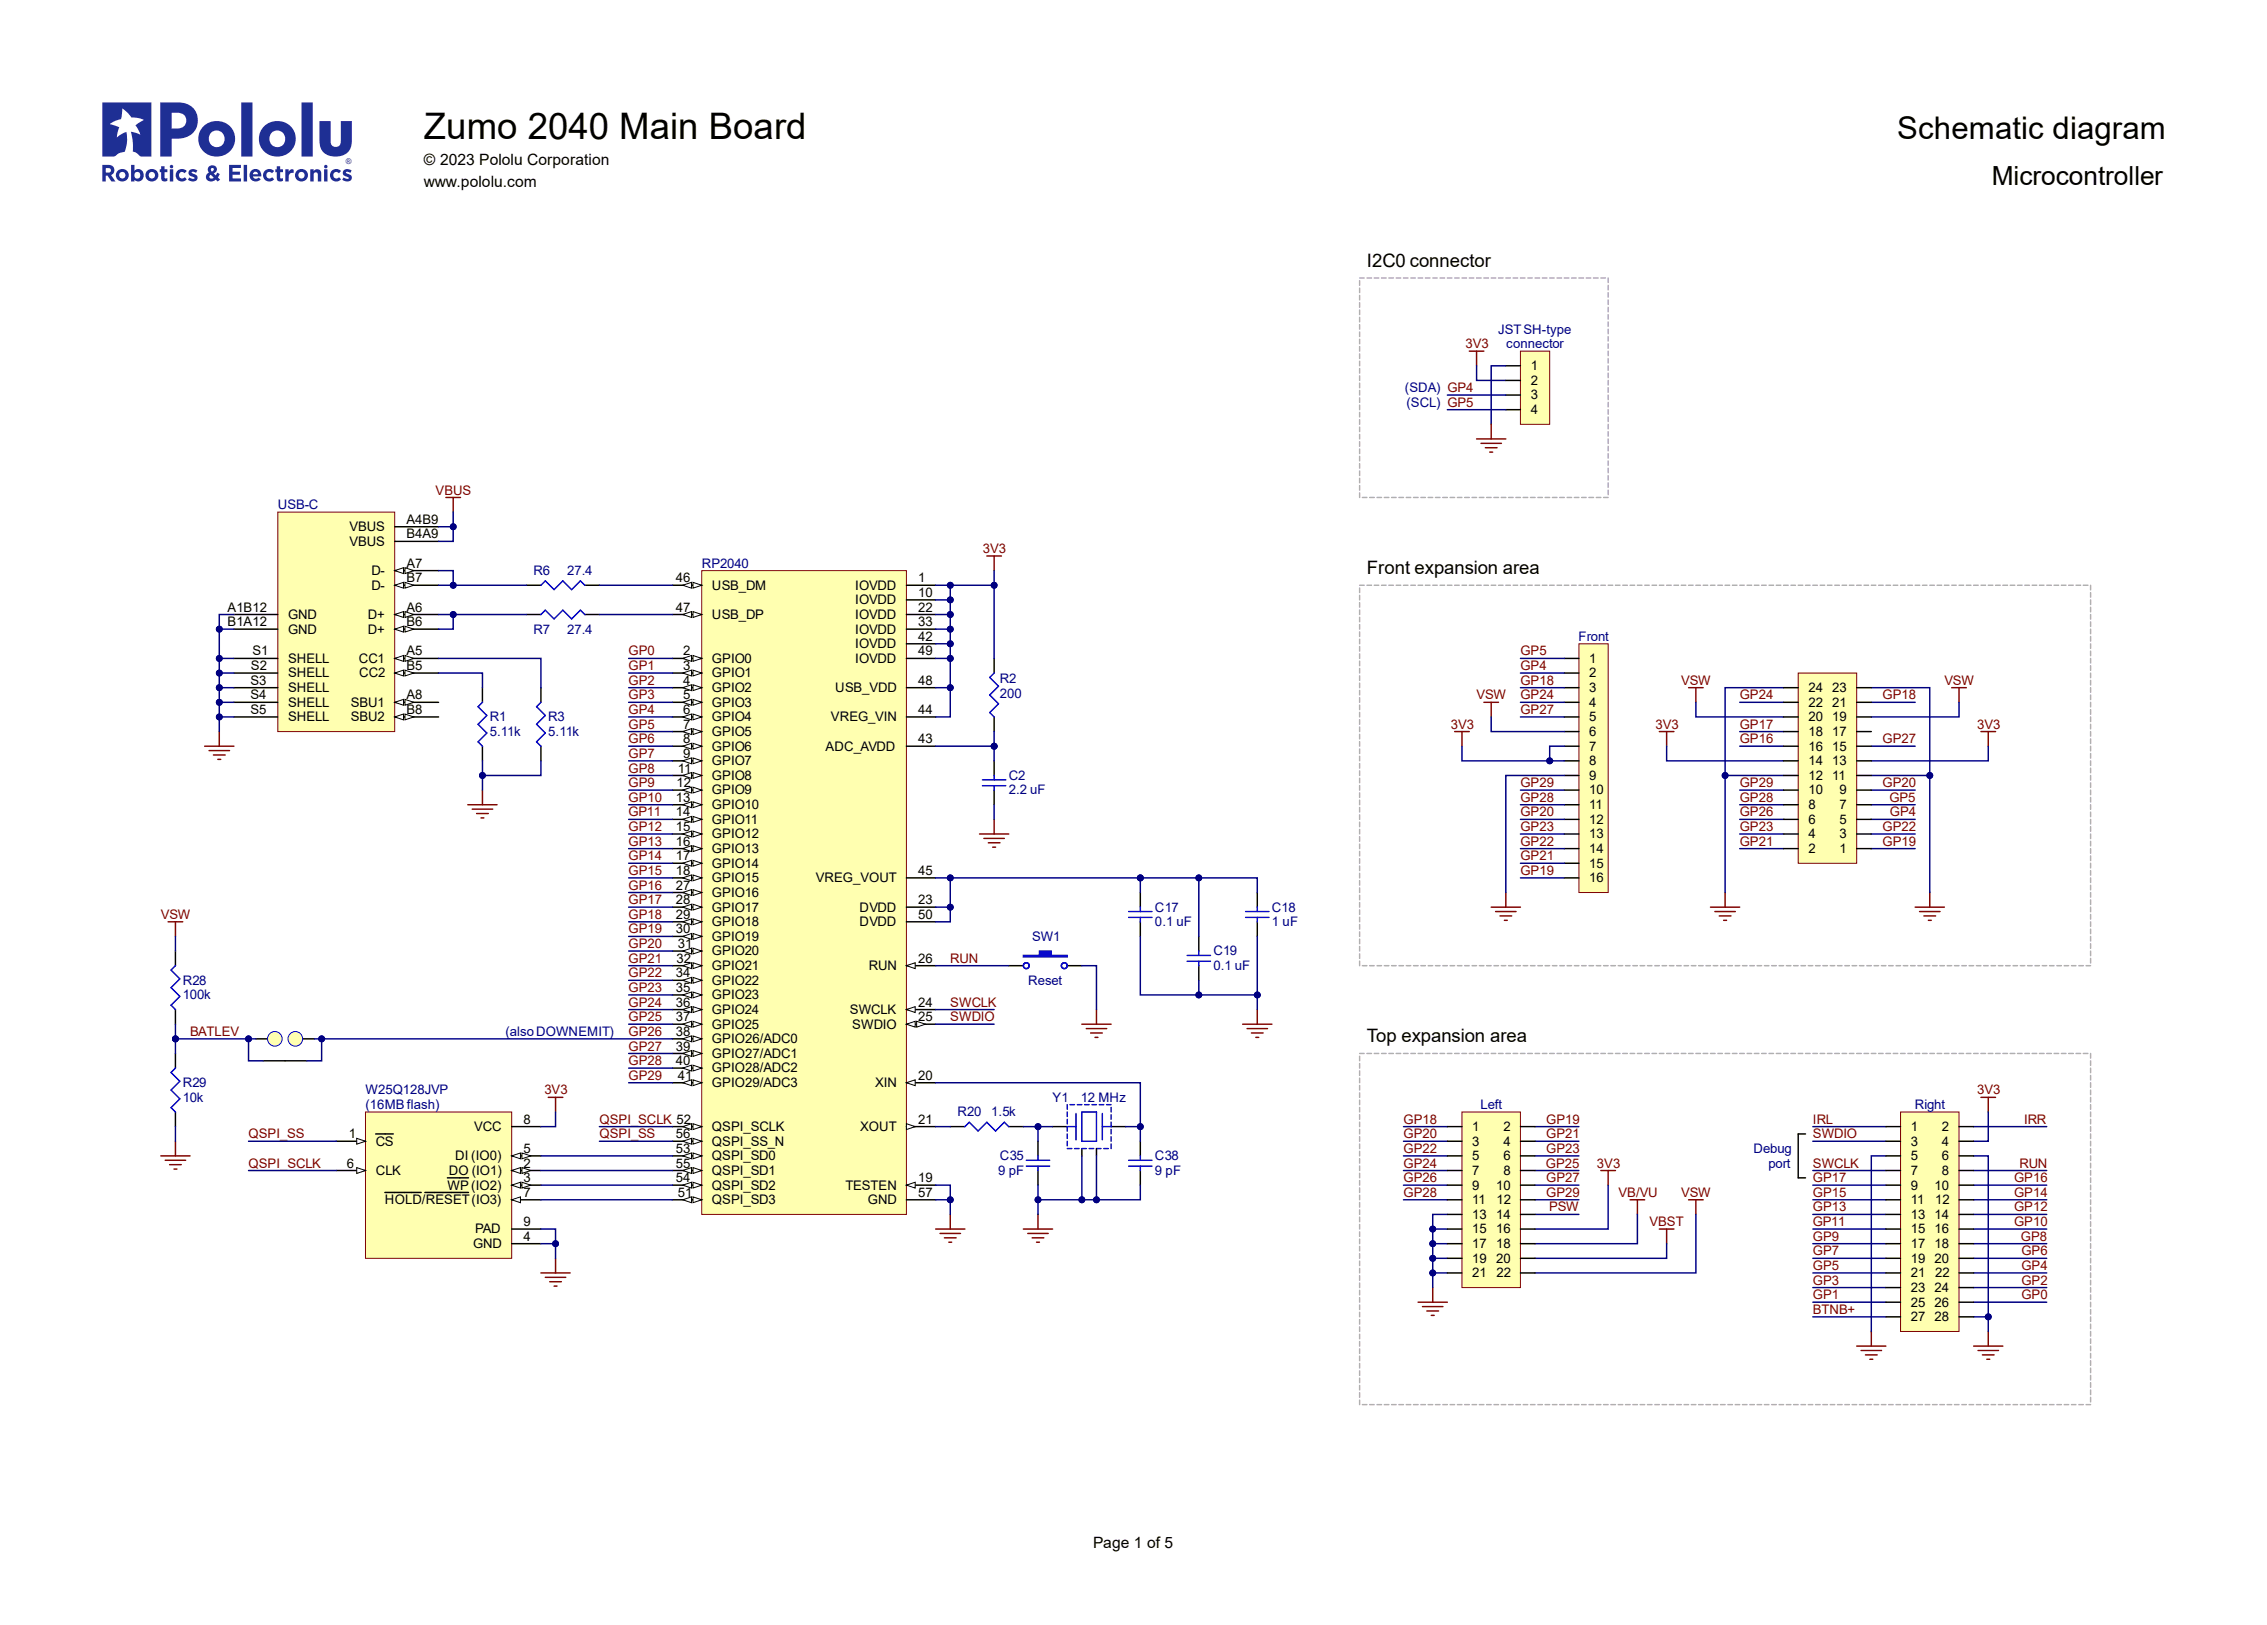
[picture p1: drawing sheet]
<svg xmlns="http://www.w3.org/2000/svg" width="393mm" height="282mm" viewBox="0 0 393 282" stroke-linecap="round" stroke-linejoin="round" font-family="sans-serif">
<defs><g id="words">
<text font-size="9.4" fill="#1e2f94" x="17.8" y="27.2">R</text>
<text font-size="6.3" x="73.6" y="24">Zumo 2040 Main Board</text>
<text font-size="5.4" x="329.2" y="24.2">Schematic diagram</text>
<text font-size="4.6" x="345.6" y="32.1">Microcontroller</text>
<g font-size="3.2">
<text x="237.2" y="46.3">I2C0 connector</text>
<text x="237.2" y="99.6">Front expansion area</text>
<text x="237.2" y="180.8">Top expansion area</text>
</g>
<g font-size="2.7">
<text x="73.6" y="28.6">© 2023 Pololu Corporation</text>
<text x="73.6" y="32.4">www.pololu.com</text>
<text x="189.7" y="268.4">Page 1 of 5</text>
</g>
<g font-size="2.3" fill="#000080">
<text x="259.9" y="57.9">JSTSH-type</text>
<text x="261.4" y="60.4">connector</text>
<text x="243.8" y="68">(SDA) GP4</text>
<text x="244" y="70.6">(SCL) GP5</text>
<text x="48.2" y="88.3">USB-C</text>
<text x="92.6" y="99.7">R6</text>
<text x="98.4" y="99.7">27.4</text>
<text x="121.8" y="98.5">RP2040</text>
<text x="92.6" y="109.9">R7</text>
<text x="98.4" y="109.9">27.4</text>
<text x="273.9" y="111.2">Front</text>
<text x="173.5" y="118.5">R2</text>
<text x="85" y="125.1">R1</text>
<text x="95.1" y="125.1">R3</text>
<text x="173.5" y="121.1">200</text>
<text x="85" y="127.7">5.11k</text>
<text x="95.1" y="127.7">5.11k</text>
<text x="175" y="135.3">C2</text>
<text x="175" y="137.8">2.2 uF</text>
<text x="200.4" y="158.1">C17</text>
<text x="200.4" y="160.7">0.1 uF</text>
<text x="220.7" y="160.7">1 uF</text>
<text x="220.7" y="158.1">C18</text>
<text x="179.1" y="163.2">SW1</text>
<text x="210.5" y="165.7">C19</text>
<text x="31.7" y="173.3">100k</text>
<text x="31.7" y="170.8">R28</text>
<text x="178.4" y="170.8">Reset</text>
<text x="210.5" y="168.3">0.1 uF</text>
<text x="87.7" y="179.7">(also DOWNEMIT)</text>
<text x="31.7" y="191.1">10k</text>
<text x="31.7" y="188.6">R29</text>
<text x="63.4" y="189.8">W25Q128JVP</text>
<text x="182.6" y="191.1">Y1</text>
<text x="187.5" y="191.1">12 MHz</text>
<text x="63.4" y="192.4">(16MB flash)</text>
<text x="166.2" y="193.6">R20</text>
<text x="172" y="193.6">1.5k</text>
<text x="256.9" y="192.4">Left</text>
<text x="332.2" y="192.4">Right</text>
<text x="173.2" y="203.8">9 pF</text>
<text x="173.5" y="201.3">C35</text>
<text x="200.4" y="203.8">9 pF</text>
<text x="200.4" y="201.3">C38</text>
<text x="304.2" y="200">Debug</text>
<text x="306.8" y="202.5">port</text>
</g>
<g font-size="2.3" fill="#800000">
<text x="254.3" y="60.4">3V3</text>
<text x="75.6" y="85.8">VBUS</text>
<text x="170.5" y="95.9">3V3</text>
<text x="109.1" y="113.7">GP0</text>
<text x="263.8" y="113.7">GP5</text>
<text x="109.1" y="116.2">GP1</text>
<text x="109.1" y="118.8">GP2</text>
<text x="263.8" y="116.2">GP4</text>
<text x="263.8" y="118.8">GP18</text>
<text x="291.7" y="118.8">VSW</text>
<text x="337.4" y="118.8">VSW</text>
<text x="109.1" y="121.3">GP3</text>
<text x="109.1" y="123.9">GP4</text>
<text x="256.2" y="121.3">VSW</text>
<text x="263.8" y="123.9">GP27</text>
<text x="263.8" y="121.3">GP24</text>
<text x="301.9" y="121.3">GP24</text>
<text x="326.6" y="121.3">GP18</text>
<text x="109.1" y="128.9">GP6</text>
<text x="109.1" y="126.4">GP5</text>
<text x="109.1" y="131.5">GP7</text>
<text x="251.7" y="126.4">3V3</text>
<text x="287.2" y="126.4">3V3</text>
<text x="301.9" y="126.4">GP17</text>
<text x="301.9" y="128.9">GP16</text>
<text x="326.6" y="128.9">GP27</text>
<text x="343" y="126.4">3V3</text>
<text x="109.1" y="134">GP8</text>
<text x="109.1" y="136.5">GP9</text>
<text x="263.8" y="136.5">GP29</text>
<text x="301.9" y="136.5">GP29</text>
<text x="326.6" y="136.5">GP20</text>
<text x="109.1" y="139.1">GP10</text>
<text x="109.1" y="141.6">GP11</text>
<text x="263.8" y="139.1">GP28</text>
<text x="263.8" y="141.6">GP20</text>
<text x="301.9" y="139.1">GP28</text>
<text x="301.9" y="141.6">GP26</text>
<text x="327.8" y="139.1">GP5</text>
<text x="327.9" y="141.6">GP4</text>
<text x="109.1" y="144.2">GP12</text>
<text x="109.1" y="146.7">GP13</text>
<text x="109.1" y="149.2">GP14</text>
<text x="263.8" y="144.2">GP23</text>
<text x="263.8" y="146.7">GP22</text>
<text x="263.8" y="149.2">GP21</text>
<text x="301.9" y="146.7">GP21</text>
<text x="301.9" y="144.2">GP23</text>
<text x="326.6" y="144.2">GP22</text>
<text x="326.6" y="146.7">GP19</text>
<text x="109.1" y="151.8">GP15</text>
<text x="109.1" y="154.3">GP16</text>
<text x="263.8" y="151.8">GP19</text>
<text x="27.9" y="159.4">VSW</text>
<text x="109.1" y="156.8">GP17</text>
<text x="109.1" y="159.4">GP18</text>
<text x="109.1" y="161.9">GP19</text>
<text x="109.1" y="164.5">GP20</text>
<text x="109.1" y="167">GP21</text>
<text x="164.9" y="167">RUN</text>
<text x="109.1" y="169.5">GP22</text>
<text x="109.1" y="172.1">GP23</text>
<text x="33" y="179.7">BATLEV</text>
<text x="109.1" y="174.6">GP24</text>
<text x="109.1" y="177.1">GP25</text>
<text x="109.1" y="179.7">GP26</text>
<text x="164.9" y="174.6">SWCLK</text>
<text x="164.9" y="177.1">SWDIO</text>
<text x="109.1" y="182.2">GP27</text>
<text x="109.1" y="184.8">GP28</text>
<text x="94.4" y="189.8">3V3</text>
<text x="109.1" y="187.3">GP29</text>
<text x="343" y="189.8">3V3</text>
<text x="43.1" y="197.5">QSPI_SS</text>
<text x="104" y="197.5">QSPI_SS</text>
<text x="104" y="194.9">QSPI_SCLK 52</text>
<text x="243.5" y="194.9">GP18</text>
<text x="243.5" y="197.5">GP20</text>
<text x="268.3" y="194.9">GP19</text>
<text x="268.3" y="197.5">GP21</text>
<text x="314.5" y="194.9">IRL</text>
<text x="314.5" y="197.5">SWDIO</text>
<text x="351.2" y="194.9">IRR</text>
<text x="43.1" y="202.5">QSPI_SCLK</text>
<text x="243.5" y="200">GP22</text>
<text x="243.5" y="202.5">GP24</text>
<text x="268.2" y="202.5">GP25</text>
<text x="268.3" y="200">GP23</text>
<text x="277.1" y="202.5">3V3</text>
<text x="314.5" y="202.5">SWCLK</text>
<text x="350.4" y="202.5">RUN</text>
<text x="243.5" y="205.1">GP26</text>
<text x="243.5" y="207.6">GP28</text>
<text x="268.3" y="205.1">GP27</text>
<text x="268.3" y="207.6">GP29</text>
<text x="280.8" y="207.6">VB/VU</text>
<text x="291.7" y="207.6">VSW</text>
<text x="314.5" y="205.1">GP17</text>
<text x="314.5" y="207.6">GP15</text>
<text x="349.5" y="205.1">GP16</text>
<text x="349.5" y="207.6">GP14</text>
<text x="268.8" y="210.1">PSW</text>
<text x="286.2" y="212.7">VBST</text>
<text x="314.5" y="210.1">GP13</text>
<text x="314.5" y="212.7">GP11</text>
<text x="314.5" y="215.2">GP9</text>
<text x="349.5" y="210.1">GP12</text>
<text x="349.5" y="212.7">GP10</text>
<text x="350.6" y="215.2">GP8</text>
<text x="314.5" y="217.8">GP7</text>
<text x="314.5" y="220.3">GP5</text>
<text x="350.7" y="217.8">GP6</text>
<text x="350.7" y="220.3">GP4</text>
<text x="314.5" y="222.8">GP3</text>
<text x="314.5" y="225.4">GP1</text>
<text x="314.5" y="227.9">BTNB+</text>
<text x="350.7" y="222.8">GP2</text>
<text x="350.7" y="225.4">GP0</text>
</g>
<g font-size="2.3">
<text x="265.6" y="64.2">1</text>
<text x="265.6" y="66.7">2</text>
<text x="265.6" y="69.3">3</text>
<text x="265.6" y="71.8">4</text>
<text x="60.6" y="92.1">VBUS</text>
<text x="60.6" y="94.7">VBUS</text>
<text x="70.5" y="90.9">A4B9</text>
<text x="70.5" y="93.4">B4A9</text>
<text x="64.4" y="99.7">D-</text>
<text x="70.5" y="98.5">A7</text>
<text x="70.5" y="101">B7</text>
<text x="117.3" y="101">46</text>
<text x="159.3" y="101">1</text>
<text x="39.5" y="106.1">A1B12</text>
<text x="50" y="107.4">GND</text>
<text x="63.8" y="107.4">D+</text>
<text x="64.4" y="102.3">D-</text>
<text x="70.5" y="106.1">A6</text>
<text x="117.3" y="106.1">47</text>
<text x="123.5" y="102.3">USB_DM</text>
<text x="123.5" y="107.4">USB_DP</text>
<text x="148.4" y="102.3">IOVDD</text>
<text x="148.4" y="104.8">IOVDD</text>
<text x="148.4" y="107.4">IOVDD</text>
<text x="159.3" y="103.5">10</text>
<text x="159.3" y="106.1">22</text>
<text x="39.5" y="108.6">B1A12</text>
<text x="43.8" y="113.7">S1</text>
<text x="50" y="109.9">GND</text>
<text x="63.8" y="109.9">D+</text>
<text x="70.5" y="113.7">A5</text>
<text x="70.5" y="108.6">B6</text>
<text x="118.5" y="113.7">2</text>
<text x="148.4" y="109.9">IOVDD</text>
<text x="148.4" y="112.4">IOVDD</text>
<text x="159.3" y="108.6">33</text>
<text x="159.3" y="111.2">42</text>
<text x="159.3" y="113.7">49</text>
<text x="43.5" y="118.8">S3</text>
<text x="43.5" y="116.2">S2</text>
<text x="50" y="115">SHELL</text>
<text x="50" y="117.5">SHELL</text>
<text x="62.2" y="115">CC1</text>
<text x="62.3" y="117.5">CC2</text>
<text x="70.5" y="116.2">B5</text>
<text x="118.5" y="116.2">3</text>
<text x="118.5" y="118.8">4</text>
<text x="123.5" y="115">GPIO0</text>
<text x="123.5" y="117.5">GPIO1</text>
<text x="148.4" y="115">IOVDD</text>
<text x="159.3" y="118.8">48</text>
<text x="275.7" y="115">1</text>
<text x="275.7" y="117.5">2</text>
<text x="43.5" y="121.3">S4</text>
<text x="43.5" y="123.9">S5</text>
<text x="50" y="120">SHELL</text>
<text x="50" y="122.6">SHELL</text>
<text x="50" y="125.1">SHELL</text>
<text x="60.9" y="122.6">SBU1</text>
<text x="60.9" y="125.1">SBU2</text>
<text x="70.5" y="121.3">A8</text>
<text x="70.5" y="123.9">B8</text>
<text x="118.5" y="121.3">5</text>
<text x="118.5" y="123.9">6</text>
<text x="123.5" y="120">GPIO2</text>
<text x="123.5" y="122.6">GPIO3</text>
<text x="123.5" y="125.1">GPIO4</text>
<text x="144.2" y="125.1">VREG_VIN</text>
<text x="144.9" y="120">USB_VDD</text>
<text x="159.3" y="123.9">44</text>
<text x="275.7" y="122.6">4</text>
<text x="275.7" y="120">3</text>
<text x="275.7" y="125.1">5</text>
<text x="313.8" y="125.1">20</text>
<text x="313.8" y="122.6">22</text>
<text x="313.8" y="120">24</text>
<text x="317.9" y="125.1">19</text>
<text x="317.9" y="122.6">21</text>
<text x="317.9" y="120">23</text>
<text x="118.5" y="126.4">7</text>
<text x="118.5" y="128.9">8</text>
<text x="118.5" y="131.5">9</text>
<text x="123.5" y="127.7">GPIO5</text>
<text x="123.5" y="130.2">GPIO6</text>
<text x="143.2" y="130.2">ADC_AVDD</text>
<text x="159.3" y="128.9">43</text>
<text x="275.7" y="127.7">6</text>
<text x="275.7" y="130.2">7</text>
<text x="313.8" y="130.2">16</text>
<text x="313.8" y="127.7">18</text>
<text x="317.9" y="130.2">15</text>
<text x="317.9" y="127.7">17</text>
<text x="117.4" y="136.5">12</text>
<text x="117.6" y="134">11</text>
<text x="123.5" y="132.7">GPIO7</text>
<text x="123.5" y="135.3">GPIO8</text>
<text x="123.5" y="137.8">GPIO9</text>
<text x="275.7" y="132.7">8</text>
<text x="275.7" y="135.3">9</text>
<text x="275.7" y="137.8">10</text>
<text x="313.8" y="137.8">10</text>
<text x="313.8" y="135.3">12</text>
<text x="313.8" y="132.7">14</text>
<text x="317.9" y="135.3">11</text>
<text x="317.9" y="132.7">13</text>
<text x="319.2" y="137.8">9</text>
<text x="117.3" y="139.1">13</text>
<text x="117.3" y="141.6">14</text>
<text x="123.5" y="140.3">GPIO10</text>
<text x="123.5" y="142.9">GPIO11</text>
<text x="275.7" y="140.3">11</text>
<text x="275.7" y="142.9">12</text>
<text x="313.8" y="142.9">6</text>
<text x="313.8" y="140.3">8</text>
<text x="319.2" y="142.9">5</text>
<text x="319.2" y="140.3">7</text>
<text x="117.3" y="144.2">15</text>
<text x="117.3" y="146.7">16</text>
<text x="117.3" y="149.2">17</text>
<text x="123.5" y="145.4">GPIO12</text>
<text x="123.5" y="148">GPIO13</text>
<text x="275.7" y="145.4">13</text>
<text x="275.7" y="148">14</text>
<text x="313.8" y="148">2</text>
<text x="313.8" y="145.4">4</text>
<text x="319.2" y="148">1</text>
<text x="319.2" y="145.4">3</text>
<text x="117.3" y="151.8">18</text>
<text x="117.3" y="154.3">27</text>
<text x="123.5" y="150.5">GPIO14</text>
<text x="123.5" y="153">GPIO15</text>
<text x="123.5" y="155.6">GPIO16</text>
<text x="141.5" y="153">VREG_VOUT</text>
<text x="159.3" y="151.8">45</text>
<text x="275.7" y="150.5">15</text>
<text x="275.7" y="153">16</text>
<text x="117.3" y="156.8">28</text>
<text x="117.3" y="159.4">29</text>
<text x="117.3" y="161.9">30</text>
<text x="123.5" y="158.1">GPIO17</text>
<text x="123.5" y="160.7">GPIO18</text>
<text x="149.2" y="158.1">DVDD</text>
<text x="149.2" y="160.7">DVDD</text>
<text x="159.3" y="156.8">23</text>
<text x="159.3" y="159.4">50</text>
<text x="117.4" y="167">32</text>
<text x="117.6" y="164.5">31</text>
<text x="123.5" y="163.2">GPIO19</text>
<text x="123.5" y="165.7">GPIO20</text>
<text x="159.3" y="167">26</text>
<text x="117.3" y="169.5">34</text>
<text x="117.3" y="172.1">35</text>
<text x="123.5" y="168.3">GPIO21</text>
<text x="123.5" y="170.8">GPIO22</text>
<text x="123.5" y="173.3">GPIO23</text>
<text x="150.8" y="168.3">RUN</text>
<text x="117.3" y="174.6">36</text>
<text x="117.3" y="177.1">37</text>
<text x="117.3" y="179.7">38</text>
<text x="123.5" y="175.9">GPIO24</text>
<text x="123.5" y="178.4">GPIO25</text>
<text x="147.5" y="175.9">SWCLK</text>
<text x="147.9" y="178.4">SWDIO</text>
<text x="159.3" y="177.1">25</text>
<text x="159.3" y="174.6">24</text>
<text x="117.3" y="182.2">39</text>
<text x="117.3" y="184.8">40</text>
<text x="123.5" y="181">GPIO26/ADC0</text>
<text x="123.5" y="183.5">GPIO27/ADC1</text>
<text x="117.6" y="187.3">41</text>
<text x="123.5" y="186">GPIO28/ADC2</text>
<text x="123.5" y="188.6">GPIO29/ADC3</text>
<text x="151.9" y="188.6">XIN</text>
<text x="159.3" y="187.3">20</text>
<text x="60.5" y="197.5">1</text>
<text x="82.3" y="196.2">VCC</text>
<text x="90.8" y="194.9">8</text>
<text x="117.3" y="197.5">56</text>
<text x="123.5" y="196.2">QSPI_SCLK</text>
<text x="149.2" y="196.2">XOUT</text>
<text x="159.3" y="194.9">21</text>
<text x="255.4" y="196.2">1</text>
<text x="260.9" y="196.2">2</text>
<text x="331.5" y="196.2">1</text>
<text x="337" y="196.2">2</text>
<text x="60.2" y="202.5">6</text>
<text x="65.2" y="198.7">CS</text>
<text x="65.2" y="203.8">CLK</text>
<text x="77.9" y="203.8">DO (IO1)</text>
<text x="79" y="201.3">DI (IO0)</text>
<text x="90.8" y="202.5">2</text>
<text x="90.8" y="200">5</text>
<text x="117.3" y="200">53</text>
<text x="117.3" y="202.5">55</text>
<text x="123.5" y="198.7">QSPI_SS_N</text>
<text x="123.5" y="201.3">QSPI_SD0</text>
<text x="123.5" y="203.8">QSPI_SD1</text>
<text x="255.4" y="198.7">3</text>
<text x="255.4" y="201.3">5</text>
<text x="255.4" y="203.8">7</text>
<text x="260.9" y="198.7">4</text>
<text x="260.9" y="201.3">6</text>
<text x="260.9" y="203.8">8</text>
<text x="331.5" y="198.7">3</text>
<text x="331.5" y="201.3">5</text>
<text x="331.5" y="203.8">7</text>
<text x="337" y="198.7">4</text>
<text x="337" y="201.3">6</text>
<text x="337" y="203.8">8</text>
<text x="66.8" y="208.9">HOLD/RESET(IO3)</text>
<text x="77.6" y="206.3">WP (IO2)</text>
<text x="90.8" y="205.1">3</text>
<text x="90.8" y="207.6">7</text>
<text x="117.3" y="205.1">54</text>
<text x="117.6" y="207.6">51</text>
<text x="123.5" y="206.3">QSPI_SD2</text>
<text x="123.5" y="208.9">QSPI_SD3</text>
<text x="146.7" y="206.3">TESTEN</text>
<text x="150.6" y="208.9">GND</text>
<text x="159.3" y="207.6">57</text>
<text x="159.3" y="205.1">19</text>
<text x="255.4" y="206.3">9</text>
<text x="255.4" y="208.9">11</text>
<text x="259.6" y="206.3">10</text>
<text x="259.7" y="208.9">12</text>
<text x="331.5" y="206.3">9</text>
<text x="331.5" y="208.9">11</text>
<text x="335.7" y="206.3">10</text>
<text x="335.8" y="208.9">12</text>
<text x="82.4" y="214">PAD</text>
<text x="90.8" y="215.2">4</text>
<text x="90.8" y="212.7">9</text>
<text x="255.4" y="211.4">13</text>
<text x="255.4" y="214">15</text>
<text x="259.6" y="211.4">14</text>
<text x="259.6" y="214">16</text>
<text x="331.5" y="211.4">13</text>
<text x="331.5" y="214">15</text>
<text x="335.7" y="211.4">14</text>
<text x="335.7" y="214">16</text>
<text x="82.1" y="216.5">GND</text>
<text x="255.4" y="216.5">17</text>
<text x="255.4" y="219">19</text>
<text x="255.4" y="221.6">21</text>
<text x="259.6" y="216.5">18</text>
<text x="259.6" y="219">20</text>
<text x="259.7" y="221.6">22</text>
<text x="331.5" y="216.5">17</text>
<text x="331.5" y="219">19</text>
<text x="331.5" y="221.6">21</text>
<text x="335.7" y="216.5">18</text>
<text x="335.7" y="219">20</text>
<text x="335.8" y="221.6">22</text>
<text x="331.5" y="224.1">23</text>
<text x="331.5" y="226.6">25</text>
<text x="335.7" y="224.1">24</text>
<text x="335.7" y="226.6">26</text>
<text x="331.5" y="229.2">27</text>
<text x="335.7" y="229.2">28</text>
</g>
<text font-size="1.4" fill="#1e2f94" x="60" y="28.4">®</text>
<g font-size="1.1">
<text x="116.1" y="127">PIU107</text>
<text x="88.2" y="205.7">PIU803</text>
</g>
</g></defs>
<path d="M121.8 99h35.5v111.7h-35.5z" fill-rule="evenodd" fill="#ffffb0"/>
<path d="M121.8 99h35.5v111.7h-35.5z" fill="none" stroke="#800000" stroke-width=".17"/>
<path d="M116.7 114.2h5.1" fill="none" stroke="#000" stroke-width=".25"/>
<path d="M120.2 113.7l1.6 .5-1.6 .5z" fill="#f8fcff"/>
<path d="M120.2 113.7l1.6 .5-1.6 .5z" fill="none" stroke="#000" stroke-width=".17"/>
<path d="M118.5 114.2l1.5-.5v1z" fill="#f8fcff"/>
<path d="M118.5 114.2l1.5-.5v1z" fill="none" stroke="#000" stroke-width=".17"/>
<path d="M116.7 116.7h5.1M157.3 101.5h5" fill="none" stroke="#000" stroke-width=".25"/>
<path d="M120.2 116.2l1.6 .5-1.6 .6z" fill="#f8fcff"/>
<path d="M120.2 116.2l1.6 .5-1.6 .6z" fill="none" stroke="#000" stroke-width=".17"/>
<path d="M118.5 116.7l1.5-.5v1.1z" fill="#f8fcff"/>
<path d="M118.5 116.7l1.5-.5v1.1z" fill="none" stroke="#000" stroke-width=".17"/>
<path d="M116.7 119.3h5.1" fill="none" stroke="#000" stroke-width=".25"/>
<path d="M120.2 118.8l1.6 .5-1.6 .5z" fill="#f8fcff"/>
<path d="M120.2 118.8l1.6 .5-1.6 .5z" fill="none" stroke="#000" stroke-width=".17"/>
<path d="M118.5 119.3l1.5-.5v1z" fill="#f8fcff"/>
<path d="M118.5 119.3l1.5-.5v1z" fill="none" stroke="#000" stroke-width=".17"/>
<path d="M116.7 121.8h5.1" fill="none" stroke="#000" stroke-width=".25"/>
<path d="M120.2 121.3l1.6 .5-1.6 .5z" fill="#f8fcff"/>
<path d="M120.2 121.3l1.6 .5-1.6 .5z" fill="none" stroke="#000" stroke-width=".17"/>
<path d="M118.5 121.8l1.5-.5v1z" fill="#f8fcff"/>
<path d="M118.5 121.8l1.5-.5v1z" fill="none" stroke="#000" stroke-width=".17"/>
<g fill="none" stroke="#000" stroke-width=".25">
<path d="M157.3 104.1h5M157.3 106.6h5M157.3 109.1h5M157.3 111.7h5M157.3 114.2h5M157.3 119.3h5M116.7 124.4h5.1M157.3 129.4h5M157.3 124.4h5M157.3 157.4h5M157.3 159.9h5M157.3 152.3h5"/>
<path d="M157.3 208.1h5"/>
</g>
<path d="M120.2 123.9l1.6 .5-1.6 .5z" fill="#f8fcff"/>
<path d="M120.2 123.9l1.6 .5-1.6 .5z" fill="none" stroke="#000" stroke-width=".17"/>
<path d="M118.5 124.4l1.5-.5v1z" fill="#f8fcff"/>
<path d="M118.5 124.4l1.5-.5v1z" fill="none" stroke="#000" stroke-width=".17"/>
<path d="M116.7 126.9h5.1M116.7 129.4h5.1" fill="none" stroke="#000" stroke-width=".25"/>
<path d="M120.2 128.9l1.6 .5-1.6 .5z" fill="#f8fcff"/>
<path d="M120.2 128.9l1.6 .5-1.6 .5z" fill="none" stroke="#000" stroke-width=".17"/>
<path d="M118.5 129.4l1.5-.5v1z" fill="#f8fcff"/>
<path d="M118.5 129.4l1.5-.5v1z" fill="none" stroke="#000" stroke-width=".17"/>
<path d="M116.7 132h5.1" fill="none" stroke="#000" stroke-width=".25"/>
<path d="M120.2 131.5l1.6 .5-1.6 .5z" fill="#f8fcff"/>
<path d="M120.2 131.5l1.6 .5-1.6 .5z" fill="none" stroke="#000" stroke-width=".17"/>
<path d="M118.5 132l1.5-.5v1z" fill="#f8fcff"/>
<path d="M118.5 132l1.5-.5v1z" fill="none" stroke="#000" stroke-width=".17"/>
<path d="M116.7 134.5h5.1" fill="none" stroke="#000" stroke-width=".25"/>
<path d="M120.2 134l1.6 .5-1.6 .5z" fill="#f8fcff"/>
<path d="M120.2 134l1.6 .5-1.6 .5z" fill="none" stroke="#000" stroke-width=".17"/>
<path d="M118.5 134.5l1.5-.5v1z" fill="#f8fcff"/>
<path d="M118.5 134.5l1.5-.5v1z" fill="none" stroke="#000" stroke-width=".17"/>
<path d="M116.7 137h5.1" fill="none" stroke="#000" stroke-width=".25"/>
<path d="M120.2 136.5l1.6 .5-1.6 .6z" fill="#f8fcff"/>
<path d="M120.2 136.5l1.6 .5-1.6 .6z" fill="none" stroke="#000" stroke-width=".17"/>
<path d="M118.5 137l1.5-.5v1.1z" fill="#f8fcff"/>
<path d="M118.5 137l1.5-.5v1.1z" fill="none" stroke="#000" stroke-width=".17"/>
<path d="M116.7 139.6h5.1" fill="none" stroke="#000" stroke-width=".25"/>
<path d="M120.2 139.1l1.6 .5-1.6 .5z" fill="#f8fcff"/>
<path d="M120.2 139.1l1.6 .5-1.6 .5z" fill="none" stroke="#000" stroke-width=".17"/>
<path d="M118.5 139.6l1.5-.5v1z" fill="#f8fcff"/>
<path d="M118.5 139.6l1.5-.5v1z" fill="none" stroke="#000" stroke-width=".17"/>
<path d="M116.7 142.1h5.1" fill="none" stroke="#000" stroke-width=".25"/>
<path d="M120.2 141.6l1.6 .5-1.6 .5z" fill="#f8fcff"/>
<path d="M120.2 141.6l1.6 .5-1.6 .5z" fill="none" stroke="#000" stroke-width=".17"/>
<path d="M118.5 142.1l1.5-.5v1z" fill="#f8fcff"/>
<path d="M118.5 142.1l1.5-.5v1z" fill="none" stroke="#000" stroke-width=".17"/>
<path d="M116.7 144.7h5.1" fill="none" stroke="#000" stroke-width=".25"/>
<path d="M120.2 144.2l1.6 .5-1.6 .5z" fill="#f8fcff"/>
<path d="M120.2 144.2l1.6 .5-1.6 .5z" fill="none" stroke="#000" stroke-width=".17"/>
<path d="M118.5 144.7l1.5-.5v1z" fill="#f8fcff"/>
<path d="M118.5 144.7l1.5-.5v1z" fill="none" stroke="#000" stroke-width=".17"/>
<path d="M116.7 147.2h5.1" fill="none" stroke="#000" stroke-width=".25"/>
<path d="M120.2 146.7l1.6 .5-1.6 .5z" fill="#f8fcff"/>
<path d="M120.2 146.7l1.6 .5-1.6 .5z" fill="none" stroke="#000" stroke-width=".17"/>
<path d="M118.5 147.2l1.5-.5v1z" fill="#f8fcff"/>
<path d="M118.5 147.2l1.5-.5v1z" fill="none" stroke="#000" stroke-width=".17"/>
<path d="M116.7 149.7h5.1" fill="none" stroke="#000" stroke-width=".25"/>
<path d="M120.2 149.2l1.6 .5-1.6 .5z" fill="#f8fcff"/>
<path d="M120.2 149.2l1.6 .5-1.6 .5z" fill="none" stroke="#000" stroke-width=".17"/>
<path d="M118.5 149.7l1.5-.5v1z" fill="#f8fcff"/>
<path d="M118.5 149.7l1.5-.5v1z" fill="none" stroke="#000" stroke-width=".17"/>
<path d="M116.7 152.3h5.1" fill="none" stroke="#000" stroke-width=".25"/>
<path d="M120.2 151.8l1.6 .5-1.6 .5z" fill="#f8fcff"/>
<path d="M120.2 151.8l1.6 .5-1.6 .5z" fill="none" stroke="#000" stroke-width=".17"/>
<path d="M118.5 152.3l1.5-.5v1z" fill="#f8fcff"/>
<path d="M118.5 152.3l1.5-.5v1z" fill="none" stroke="#000" stroke-width=".17"/>
<path d="M116.7 154.8h5.1" fill="none" stroke="#000" stroke-width=".25"/>
<path d="M120.2 154.3l1.6 .5-1.6 .5z" fill="#f8fcff"/>
<path d="M120.2 154.3l1.6 .5-1.6 .5z" fill="none" stroke="#000" stroke-width=".17"/>
<path d="M118.5 154.8l1.5-.5v1z" fill="#f8fcff"/>
<path d="M118.5 154.8l1.5-.5v1z" fill="none" stroke="#000" stroke-width=".17"/>
<path d="M116.7 157.4h5.1" fill="none" stroke="#000" stroke-width=".25"/>
<path d="M120.2 156.8l1.6 .6-1.6 .5z" fill="#f8fcff"/>
<path d="M120.2 156.8l1.6 .6-1.6 .5z" fill="none" stroke="#000" stroke-width=".17"/>
<path d="M118.5 157.4l1.5-.6v1.1z" fill="#f8fcff"/>
<path d="M118.5 157.4l1.5-.6v1.1z" fill="none" stroke="#000" stroke-width=".17"/>
<path d="M116.7 159.9h5.1" fill="none" stroke="#000" stroke-width=".25"/>
<path d="M120.2 159.4l1.6 .5-1.6 .5z" fill="#f8fcff"/>
<path d="M120.2 159.4l1.6 .5-1.6 .5z" fill="none" stroke="#000" stroke-width=".17"/>
<path d="M118.5 159.9l1.5-.5v1z" fill="#f8fcff"/>
<path d="M118.5 159.9l1.5-.5v1z" fill="none" stroke="#000" stroke-width=".17"/>
<path d="M116.7 162.4h5.1" fill="none" stroke="#000" stroke-width=".25"/>
<path d="M120.2 161.9l1.6 .5-1.6 .5z" fill="#f8fcff"/>
<path d="M120.2 161.9l1.6 .5-1.6 .5z" fill="none" stroke="#000" stroke-width=".17"/>
<path d="M118.5 162.4l1.5-.5v1z" fill="#f8fcff"/>
<path d="M118.5 162.4l1.5-.5v1z" fill="none" stroke="#000" stroke-width=".17"/>
<path d="M116.7 165h5.1" fill="none" stroke="#000" stroke-width=".25"/>
<path d="M120.2 164.5l1.6 .5-1.6 .5z" fill="#f8fcff"/>
<path d="M120.2 164.5l1.6 .5-1.6 .5z" fill="none" stroke="#000" stroke-width=".17"/>
<path d="M118.5 165l1.5-.5v1z" fill="#f8fcff"/>
<path d="M118.5 165l1.5-.5v1z" fill="none" stroke="#000" stroke-width=".17"/>
<path d="M116.7 167.5h5.1" fill="none" stroke="#000" stroke-width=".25"/>
<path d="M120.2 167l1.6 .5-1.6 .5z" fill="#f8fcff"/>
<path d="M120.2 167l1.6 .5-1.6 .5z" fill="none" stroke="#000" stroke-width=".17"/>
<path d="M118.5 167.5l1.5-.5v1z" fill="#f8fcff"/>
<path d="M118.5 167.5l1.5-.5v1z" fill="none" stroke="#000" stroke-width=".17"/>
<path d="M116.7 170h5.1" fill="none" stroke="#000" stroke-width=".25"/>
<path d="M120.2 169.5l1.6 .5-1.6 .6z" fill="#f8fcff"/>
<path d="M120.2 169.5l1.6 .5-1.6 .6z" fill="none" stroke="#000" stroke-width=".17"/>
<path d="M118.5 170l1.5-.5v1.1z" fill="#f8fcff"/>
<path d="M118.5 170l1.5-.5v1.1z" fill="none" stroke="#000" stroke-width=".17"/>
<path d="M116.7 172.6h5.1" fill="none" stroke="#000" stroke-width=".25"/>
<path d="M120.2 172.1l1.6 .5-1.6 .5z" fill="#f8fcff"/>
<path d="M120.2 172.1l1.6 .5-1.6 .5z" fill="none" stroke="#000" stroke-width=".17"/>
<path d="M118.5 172.6l1.5-.5v1z" fill="#f8fcff"/>
<path d="M118.5 172.6l1.5-.5v1z" fill="none" stroke="#000" stroke-width=".17"/>
<path d="M116.7 175.1h5.1" fill="none" stroke="#000" stroke-width=".25"/>
<path d="M120.2 174.6l1.6 .5-1.6 .5z" fill="#f8fcff"/>
<path d="M120.2 174.6l1.6 .5-1.6 .5z" fill="none" stroke="#000" stroke-width=".17"/>
<path d="M118.5 175.1l1.5-.5v1z" fill="#f8fcff"/>
<path d="M118.5 175.1l1.5-.5v1z" fill="none" stroke="#000" stroke-width=".17"/>
<path d="M116.7 177.7h5.1" fill="none" stroke="#000" stroke-width=".25"/>
<path d="M120.2 177.1l1.6 .6-1.6 .5z" fill="#f8fcff"/>
<path d="M120.2 177.1l1.6 .6-1.6 .5z" fill="none" stroke="#000" stroke-width=".17"/>
<path d="M118.5 177.7l1.5-.6v1.1z" fill="#f8fcff"/>
<path d="M118.5 177.7l1.5-.6v1.1z" fill="none" stroke="#000" stroke-width=".17"/>
<path d="M116.7 180.2h5.1" fill="none" stroke="#000" stroke-width=".25"/>
<path d="M120.2 179.7l1.6 .5-1.6 .5z" fill="#f8fcff"/>
<path d="M120.2 179.7l1.6 .5-1.6 .5z" fill="none" stroke="#000" stroke-width=".17"/>
<path d="M118.5 180.2l1.5-.5v1z" fill="#f8fcff"/>
<path d="M118.5 180.2l1.5-.5v1z" fill="none" stroke="#000" stroke-width=".17"/>
<path d="M116.7 182.7h5.1" fill="none" stroke="#000" stroke-width=".25"/>
<path d="M120.2 182.2l1.6 .5-1.6 .5z" fill="#f8fcff"/>
<path d="M120.2 182.2l1.6 .5-1.6 .5z" fill="none" stroke="#000" stroke-width=".17"/>
<path d="M118.5 182.7l1.5-.5v1z" fill="#f8fcff"/>
<path d="M118.5 182.7l1.5-.5v1z" fill="none" stroke="#000" stroke-width=".17"/>
<path d="M116.7 185.3h5.1" fill="none" stroke="#000" stroke-width=".25"/>
<path d="M120.2 184.8l1.6 .5-1.6 .5z" fill="#f8fcff"/>
<path d="M120.2 184.8l1.6 .5-1.6 .5z" fill="none" stroke="#000" stroke-width=".17"/>
<path d="M118.5 185.3l1.5-.5v1z" fill="#f8fcff"/>
<path d="M118.5 185.3l1.5-.5v1z" fill="none" stroke="#000" stroke-width=".17"/>
<path d="M116.7 187.8h5.1" fill="none" stroke="#000" stroke-width=".25"/>
<path d="M120.2 187.3l1.6 .5-1.6 .5z" fill="#f8fcff"/>
<path d="M120.2 187.3l1.6 .5-1.6 .5z" fill="none" stroke="#000" stroke-width=".17"/>
<path d="M118.5 187.8l1.5-.5v1z" fill="#f8fcff"/>
<path d="M118.5 187.8l1.5-.5v1z" fill="none" stroke="#000" stroke-width=".17"/>
<path d="M157.3 205.6h5" fill="none" stroke="#000" stroke-width=".25"/>
<path d="M157.3 205.6l1.5-.5v1z" fill="#f8fcff"/>
<path d="M157.3 205.6l1.5-.5v1z" fill="none" stroke="#000" stroke-width=".17"/>
<path d="M116.7 195.4h5.1" fill="none" stroke="#000" stroke-width=".25"/>
<path d="M120.2 194.9l1.6 .5-1.6 .5z" fill="#f8fcff"/>
<path d="M120.2 194.9l1.6 .5-1.6 .5z" fill="none" stroke="#000" stroke-width=".17"/>
<path d="M118.5 195.4l1.5-.5v1z" fill="#f8fcff"/>
<path d="M118.5 195.4l1.5-.5v1z" fill="none" stroke="#000" stroke-width=".17"/>
<path d="M116.7 198h5.1" fill="none" stroke="#000" stroke-width=".25"/>
<path d="M120.2 197.5l1.6 .5-1.6 .5z" fill="#f8fcff"/>
<path d="M120.2 197.5l1.6 .5-1.6 .5z" fill="none" stroke="#000" stroke-width=".17"/>
<path d="M118.5 198l1.5-.5v1z" fill="#f8fcff"/>
<path d="M118.5 198l1.5-.5v1z" fill="none" stroke="#000" stroke-width=".17"/>
<path d="M116.7 200.5h5.1" fill="none" stroke="#000" stroke-width=".25"/>
<path d="M120.2 200l1.6 .5-1.6 .5z" fill="#f8fcff"/>
<path d="M120.2 200l1.6 .5-1.6 .5z" fill="none" stroke="#000" stroke-width=".17"/>
<path d="M118.5 200.5l1.5-.5v1z" fill="#f8fcff"/>
<path d="M118.5 200.5l1.5-.5v1z" fill="none" stroke="#000" stroke-width=".17"/>
<path d="M116.7 203h5.1" fill="none" stroke="#000" stroke-width=".25"/>
<path d="M120.2 202.5l1.6 .5-1.6 .5z" fill="#f8fcff"/>
<path d="M120.2 202.5l1.6 .5-1.6 .5z" fill="none" stroke="#000" stroke-width=".17"/>
<path d="M118.5 203l1.5-.5v1z" fill="#f8fcff"/>
<path d="M118.5 203l1.5-.5v1z" fill="none" stroke="#000" stroke-width=".17"/>
<path d="M116.7 205.6h5.1" fill="none" stroke="#000" stroke-width=".25"/>
<path d="M120.2 205.1l1.6 .5-1.6 .5z" fill="#f8fcff"/>
<path d="M120.2 205.1l1.6 .5-1.6 .5z" fill="none" stroke="#000" stroke-width=".17"/>
<path d="M118.5 205.6l1.5-.5v1z" fill="#f8fcff"/>
<path d="M118.5 205.6l1.5-.5v1z" fill="none" stroke="#000" stroke-width=".17"/>
<path d="M116.7 208.1h5.1" fill="none" stroke="#000" stroke-width=".25"/>
<path d="M120.2 207.6l1.6 .5-1.6 .5z" fill="#f8fcff"/>
<path d="M120.2 207.6l1.6 .5-1.6 .5z" fill="none" stroke="#000" stroke-width=".17"/>
<path d="M118.5 208.1l1.5-.5v1z" fill="#f8fcff"/>
<path d="M118.5 208.1l1.5-.5v1z" fill="none" stroke="#000" stroke-width=".17"/>
<path d="M116.7 101.5h5.1" fill="none" stroke="#000" stroke-width=".25"/>
<path d="M120.2 101l1.6 .5-1.6 .5z" fill="#f8fcff"/>
<path d="M120.2 101l1.6 .5-1.6 .5z" fill="none" stroke="#000" stroke-width=".17"/>
<path d="M118.5 101.5l1.5-.5v1z" fill="#f8fcff"/>
<path d="M118.5 101.5l1.5-.5v1z" fill="none" stroke="#000" stroke-width=".17"/>
<path d="M116.7 106.6h5.1" fill="none" stroke="#000" stroke-width=".25"/>
<path d="M120.2 106.1l1.6 .5-1.6 .5z" fill="#f8fcff"/>
<path d="M120.2 106.1l1.6 .5-1.6 .5z" fill="none" stroke="#000" stroke-width=".17"/>
<path d="M118.5 106.6l1.5-.5v1z" fill="#f8fcff"/>
<path d="M118.5 106.6l1.5-.5v1z" fill="none" stroke="#000" stroke-width=".17"/>
<path d="M157.3 187.8h5" fill="none" stroke="#000" stroke-width=".25"/>
<path d="M157.3 187.8l1.5-.5v1z" fill="#f8fcff"/>
<path d="M157.3 187.8l1.5-.5v1z" fill="none" stroke="#000" stroke-width=".17"/>
<path d="M157.3 195.4h5" fill="none" stroke="#000" stroke-width=".25"/>
<path d="M157.3 194.9l1.5 .5-1.5 .5z" fill="#f8fcff"/>
<path d="M157.3 194.9l1.5 .5-1.5 .5z" fill="none" stroke="#000" stroke-width=".17"/>
<path d="M157.3 167.5h5" fill="none" stroke="#000" stroke-width=".25"/>
<path d="M157.3 167.5l1.5-.5v1z" fill="#f8fcff"/>
<path d="M157.3 167.5l1.5-.5v1z" fill="none" stroke="#000" stroke-width=".17"/>
<path d="M157.3 175.1h5" fill="none" stroke="#000" stroke-width=".25"/>
<path d="M157.3 175.1l1.5-.5v1z" fill="#f8fcff"/>
<path d="M157.3 175.1l1.5-.5v1z" fill="none" stroke="#000" stroke-width=".17"/>
<path d="M157.3 177.7h5" fill="none" stroke="#000" stroke-width=".25"/>
<path d="M157.3 177.7l1.5-.6v1.1z" fill="#f8fcff"/>
<path d="M157.3 177.7l1.5-.6v1.1z" fill="none" stroke="#000" stroke-width=".17"/>
<path d="M159 177.1l1.6 .6-1.6 .5z" fill="#f8fcff"/>
<path d="M159 177.1l1.6 .6-1.6 .5z" fill="none" stroke="#000" stroke-width=".17"/>
<g fill="none" stroke="#800000" stroke-width=".25">
<path d="M171.2 96.4h2.6M172.5 96.4v2.6M215.6 177.7h5.1M216.4 178.4h3.5M217.1 179.2h2.1M217.9 179.9h.5M218.2 175.1v2.6M162.3 213.2h5.1M163.1 214h3.6M163.9 214.7h2M164.6 215.5h.5M164.9 210.7v2.5"/>
<path d="M177.6 213.2h5M178.3 214h3.6M179.1 214.7h2M179.8 215.5h.6M180.1 210.7v2.5"/>
</g>
<g fill="none" stroke="#000" stroke-width=".25">
<path d="M91.3 101.5h2.6M91.3 106.6h2.6M101.5 101.5h2.5M101.5 106.6h2.5M218.2 154.8v2.6M218.2 159.9v2.5M164.9 195.4h2.5M175 195.4h2.6M180.1 198v2.5M182.6 195.4h2.6M187.7 199.2v1.3M190.2 199.2v1.3"/>
<path d="M192.8 195.4h2.5M197.9 198v2.5M180.1 203v2.6M197.9 203v2.6"/>
</g>
<g fill="none" stroke="#00f" stroke-width=".25">
<path d="M93.9 101.5l.7-.7 1.5 1.5 1.6-1.5 1.5 1.5 1.5-1.5 .8 .7M93.9 106.6l.7-.8 1.5 1.6 1.6-1.6 1.5 1.6 1.5-1.6 .8 .8M216.1 158.1h4.1M216.1 159.1h4.1M218.2 157.4v.7M218.2 159.1v.8M167.4 195.4l.8-.7 1.5 1.5 1.5-1.5 1.5 1.5 1.6-1.5 .7 .7M185.2 191.6v.8M185.2 192.9v.8M185.2 194.2v.7M185.2 196.7v.8M185.2 198v.8"/>
<path d="M185.2 199.2h.8M185.7 191.6h.7M186.4 199.2h.8M186.7 195.4h-1.5v.8M186.7 193.1v4.6M186.9 191.6h.8M187.7 192.9h2.5v5.1h-2.5zM187.7 199.2h.8M188.2 191.6h.8M189 199.2h.8M189.5 191.6h.7M190.2 199.2h.8"/>
<path d="M190.7 191.6h.8M191.3 193.1v4.6M191.5 199.2h.8M192 191.6h.8M192.8 194.6v.8h-1.5M192.8 192.1v.8M192.8 193.4v.8M192.8 195.9v.8M192.8 197.2v.8M192.8 198.4v.8M178.1 201.3h4M178.1 202.3h4"/>
<path d="M180.1 200.5v.8M180.1 202.3v.7M195.8 201.3h4.1M195.8 202.3h4.1M197.9 200.5v.8M197.9 202.3v.7"/>
</g>
<path d="M63.4 192.9h25.4v25.4h-25.4z" fill-rule="evenodd" fill="#ffffb0"/>
<path d="M63.4 192.9h25.4v25.4h-25.4z" fill="none" stroke="#800000" stroke-width=".17"/>
<path d="M88.8 208.1h5.1" fill="none" stroke="#000" stroke-width=".25"/>
<path d="M88.8 208.1l1.5-.5v1z" fill="#f8fcff"/>
<path d="M88.8 208.1l1.5-.5v1z" fill="none" stroke="#000" stroke-width=".17"/>
<path d="M58.3 198h5.1M66.8 206.8h6.3M73.7 206.8h7.6" fill="none" stroke="#000" stroke-width=".25"/>
<path d="M61.9 197.5l1.5 .5-1.5 .5z" fill="#f8fcff"/>
<path d="M61.9 197.5l1.5 .5-1.5 .5z" fill="none" stroke="#000" stroke-width=".17"/>
<path d="M65.2 196.7h3M88.8 203h5.1" fill="none" stroke="#000" stroke-width=".25"/>
<path d="M88.8 203l1.5-.5v1z" fill="#f8fcff"/>
<path d="M88.8 203l1.5-.5v1z" fill="none" stroke="#000" stroke-width=".17"/>
<path d="M90.6 202.5l1.5 .5-1.5 .5z" fill="#f8fcff"/>
<path d="M90.6 202.5l1.5 .5-1.5 .5z" fill="none" stroke="#000" stroke-width=".17"/>
<path d="M88.8 195.4h5.1M58.3 203h5.1M77.6 204.3h3.7M88.8 205.6h5.1M88.8 215.7h5.1" fill="none" stroke="#000" stroke-width=".25"/>
<path d="M61.9 202.5l1.5 .5-1.5 .5z" fill="#f8fcff"/>
<path d="M61.9 202.5l1.5 .5-1.5 .5z" fill="none" stroke="#000" stroke-width=".17"/>
<path d="M88.8 200.5h5.1" fill="none" stroke="#000" stroke-width=".25"/>
<path d="M88.8 200.5l1.5-.5v1z" fill="#f8fcff"/>
<path d="M88.8 200.5l1.5-.5v1z" fill="none" stroke="#000" stroke-width=".17"/>
<path d="M90.6 200l1.5 .5-1.5 .5z" fill="#f8fcff"/>
<path d="M90.6 200l1.5 .5-1.5 .5z" fill="none" stroke="#000" stroke-width=".17"/>
<path d="M175 167.5h2.6M185.2 167.5h2.5M88.8 213.2h5.1" fill="none" stroke="#000" stroke-width=".25"/>
<path d="M95.1 190.3h2.6M96.4 190.3v2.6M96.4 218.3v2.5M93.9 220.8h5M94.6 221.6h3.6M95.4 222.3h2M96.1 223.1h.5" fill="none" stroke="#800000" stroke-width=".25"/>
<path d="M177.6 165.7h2.8v-.7h2v.7h2.8v.3h-7.6z" fill-rule="evenodd" fill="#00f"/>
<g fill="none" stroke="#00f" stroke-width=".25">
<path d="M172.5 116.7l-.8 .8 1.6 1.5-1.6 1.6 1.6 1.5-1.6 1.5 .8 .8M170.5 135.3h4M170.5 136.3h4M172.5 134.5v.8M172.5 136.3v.7M195.8 158.1h4.1M195.8 159.1h4.1M197.9 157.4v.7M197.9 159.1v.8M30.4 167.5l-.7 .8 1.5 1.5-1.5 1.5 1.5 1.5-1.5 1.6 .7 .7M177.6 165.7h2.8v-.7h2v.7h2.8v.3h-7.6zM206 165.7h4"/>
<path d="M206 166.7h4M208 165v.7M208 166.7v.8M30.4 185.3l-.7 .7 1.5 1.6-1.5 1.5 1.5 1.5-1.5 1.5 .7 .8"/>
<circle cx="178.1" cy="167.5" r=".51"/>
<circle cx="184.7" cy="167.5" r=".51"/>
</g>
<g fill="none" stroke="#800000" stroke-width=".25">
<path d="M29.2 159.9h2.5M30.4 159.9v2.5M170 144.7h5M170.7 145.4h3.6M171.5 146.2h2M172.2 146.9h.5M172.5 142.1v2.6M187.7 177.7h5.1M188.5 178.4h3.5M189.2 179.2h2.1M190 179.9h.5M190.2 175.1v2.6"/>
<path d="M30.4 198v2.5M27.9 200.5h5.1M28.7 201.3h3.5M29.4 202h2.1M30.2 202.8h.5"/>
</g>
<g fill="none" stroke="#000" stroke-width=".25">
<path d="M172.5 114.2v2.5M172.5 124.4v2.5M172.5 132v2.5M172.5 137v2.6M197.9 154.8v2.6M197.9 159.9v2.5M30.4 165v2.5M30.4 175.1v2.6M208 162.4v2.6M208 167.5v2.5M30.4 182.7v2.6M30.4 192.9v2.5"/>
<path d="M44.4 180.2h2.5M52 180.2h2.5"/>
</g>
<circle cx="47.7" cy="180.2" r="1.27" fill="#ffffb0"/>
<circle cx="47.7" cy="180.2" r="1.27" fill="none" stroke="#00f" stroke-width=".17"/>
<circle cx="51.2" cy="180.2" r="1.27" fill="#ffffb0"/>
<circle cx="51.2" cy="180.2" r="1.27" fill="none" stroke="#00f" stroke-width=".17"/>
<path d="M77.4 86.3h2.5M78.6 86.3v2.5M35.5 129.4h5.1M36.3 130.2h3.5M37 131h2.1M37.8 131.7h.5M38 126.9v2.5" fill="none" stroke="#800000" stroke-width=".25"/>
<path d="M48.2 88.8h20.3v38.1h-20.3z" fill-rule="evenodd" fill="#ffffb0"/>
<path d="M48.2 88.8h20.3v38.1h-20.3z" fill="none" stroke="#800000" stroke-width=".17"/>
<path d="M68.5 91.4h7.6M68.5 99h7.6" fill="none" stroke="#000" stroke-width=".25"/>
<path d="M68.5 99l1.5-.5v1z" fill="#f8fcff"/>
<path d="M68.5 99l1.5-.5v1z" fill="none" stroke="#000" stroke-width=".17"/>
<path d="M70.3 98.5l1.5 .5-1.5 .5z" fill="#f8fcff"/>
<path d="M70.3 98.5l1.5 .5-1.5 .5z" fill="none" stroke="#000" stroke-width=".17"/>
<path d="M68.5 106.6h7.6" fill="none" stroke="#000" stroke-width=".25"/>
<path d="M68.5 106.6l1.5-.5v1z" fill="#f8fcff"/>
<path d="M68.5 106.6l1.5-.5v1z" fill="none" stroke="#000" stroke-width=".17"/>
<path d="M70.3 106.1l1.5 .5-1.5 .5z" fill="#f8fcff"/>
<path d="M70.3 106.1l1.5 .5-1.5 .5z" fill="none" stroke="#000" stroke-width=".17"/>
<path d="M68.5 114.2h7.6" fill="none" stroke="#000" stroke-width=".25"/>
<path d="M68.5 114.2l1.5-.5v1z" fill="#f8fcff"/>
<path d="M68.5 114.2l1.5-.5v1z" fill="none" stroke="#000" stroke-width=".17"/>
<path d="M70.3 113.7l1.5 .5-1.5 .5z" fill="#f8fcff"/>
<path d="M70.3 113.7l1.5 .5-1.5 .5z" fill="none" stroke="#000" stroke-width=".17"/>
<path d="M68.5 93.9h7.6M40.6 106.6h7.6M68.5 101.5h7.6" fill="none" stroke="#000" stroke-width=".25"/>
<path d="M68.5 101.5l1.5-.5v1z" fill="#f8fcff"/>
<path d="M68.5 101.5l1.5-.5v1z" fill="none" stroke="#000" stroke-width=".17"/>
<path d="M70.3 101l1.5 .5-1.5 .5z" fill="#f8fcff"/>
<path d="M70.3 101l1.5 .5-1.5 .5z" fill="none" stroke="#000" stroke-width=".17"/>
<path d="M68.5 109.1h7.6" fill="none" stroke="#000" stroke-width=".25"/>
<path d="M68.5 109.1l1.5-.5v1z" fill="#f8fcff"/>
<path d="M68.5 109.1l1.5-.5v1z" fill="none" stroke="#000" stroke-width=".17"/>
<path d="M70.3 108.6l1.5 .5-1.5 .5z" fill="#f8fcff"/>
<path d="M70.3 108.6l1.5 .5-1.5 .5z" fill="none" stroke="#000" stroke-width=".17"/>
<path d="M68.5 116.7h7.6" fill="none" stroke="#000" stroke-width=".25"/>
<path d="M68.5 116.7l1.5-.5v1.1z" fill="#f8fcff"/>
<path d="M68.5 116.7l1.5-.5v1.1z" fill="none" stroke="#000" stroke-width=".17"/>
<path d="M70.3 116.2l1.5 .5-1.5 .6z" fill="#f8fcff"/>
<path d="M70.3 116.2l1.5 .5-1.5 .6z" fill="none" stroke="#000" stroke-width=".17"/>
<path d="M40.6 109.1h7.6M68.5 121.8h7.6" fill="none" stroke="#000" stroke-width=".25"/>
<path d="M68.5 121.8l1.5-.5v1z" fill="#f8fcff"/>
<path d="M68.5 121.8l1.5-.5v1z" fill="none" stroke="#000" stroke-width=".17"/>
<path d="M70.3 121.3l1.5 .5-1.5 .5z" fill="#f8fcff"/>
<path d="M70.3 121.3l1.5 .5-1.5 .5z" fill="none" stroke="#000" stroke-width=".17"/>
<path d="M68.5 124.4h7.6" fill="none" stroke="#000" stroke-width=".25"/>
<path d="M68.5 124.4l1.5-.5v1z" fill="#f8fcff"/>
<path d="M68.5 124.4l1.5-.5v1z" fill="none" stroke="#000" stroke-width=".17"/>
<path d="M70.3 123.9l1.5 .5-1.5 .5z" fill="#f8fcff"/>
<path d="M70.3 123.9l1.5 .5-1.5 .5z" fill="none" stroke="#000" stroke-width=".17"/>
<path d="M40.6 114.2h7.6M40.6 116.7h7.6M40.6 119.3h7.6M83.7 119.3v2.5M93.9 119.3v2.5M40.6 121.8h7.6M40.6 124.4h7.6M83.7 129.4v2.6M93.9 129.4v2.6M45.7 184h7.6" fill="none" stroke="#000" stroke-width=".25"/>
<path d="M83.7 121.8l-.8 .8 1.6 1.5-1.6 1.5 1.6 1.6-1.6 1.5 .8 .7M93.9 121.8l-.8 .8 1.5 1.5-1.5 1.5 1.5 1.6-1.5 1.5 .8 .7" fill="none" stroke="#00f" stroke-width=".25"/>
<path d="M81.2 139.6h5M83.7 137v2.6M81.9 140.3h3.6M82.7 141.1h2M83.5 141.9h.5" fill="none" stroke="#800000" stroke-width=".25"/>
<path d="M274 111.7h5v43.1h-5z" fill-rule="evenodd" fill="#ffffb0"/>
<path d="M274 111.7h5v43.1h-5z" fill="none" stroke="#800000" stroke-width=".17"/>
<g fill="none" stroke="#000" stroke-width=".25">
<path d="M271.4 114.2h2.6M271.4 116.7h2.6M271.4 119.3h2.6M271.4 121.8h2.6M271.4 124.4h2.6M271.4 126.9h2.6M271.4 129.4h2.6M271.4 132h2.6M271.4 134.5h2.6M271.4 137h2.6M271.4 139.6h2.6M271.4 142.1h2.6"/>
<path d="M271.4 144.7h2.6M271.4 147.2h2.6M271.4 149.7h2.6M271.4 152.3h2.6M313.3 196.7h-1.3v7.6h1.3"/>
</g>
<g fill="none" stroke="#800000" stroke-width=".25">
<path d="M293 119.3h2.5M294.3 119.3v2.5M338.6 119.3h2.6M339.9 119.3v2.5M252.4 126.9h2.5M253.7 126.9v2.5M257.5 121.8h2.5M258.7 121.8v2.6M287.9 126.9h2.5M289.2 126.9v2.5M343.7 126.9h2.6M345 126.9v2.5"/>
<path d="M258.7 157.4h5.1M259.5 158.1h3.6M260.3 158.9h2M261 159.6h.5M261.3 154.8v2.6M296.8 157.4h5.1M297.5 158.1h3.6M298.3 158.9h2M299.1 159.6h.5M299.3 154.8v2.6M332.3 157.4h5.1M333.1 158.1h3.5"/>
<path d="M333.8 158.9h2.1M334.6 159.6h.5M334.8 154.8v2.6M343.7 190.3h2.6M345 190.3v2.6M277.8 203h2.5M279 203v2.6M282.8 208.1h2.6M284.1 208.1v2.6M287.9 213.2h2.5M289.2 213.2v2.5M293 208.1h2.5"/>
<path d="M294.3 208.1v2.6M246.1 225.9h5M246.8 226.6h3.6M247.6 227.4h2M248.3 228.2h.5M248.6 223.3v2.6M322.2 233.5h5M322.9 234.3h3.6M323.7 235h2M324.4 235.8h.5M324.7 231v2.5M342.4 233.5h5.1"/>
<path d="M343.2 234.3h3.6M344 235h2M344.7 235.8h.5M345 231v2.5"/>
</g>
<path d="M162.3 205.6h2.6v2.5h-2.6" fill="none" stroke="#000080" stroke-width=".25"/>
<circle cx="164.9" cy="208.1" r=".51" fill="#000080"/>
<circle cx="164.9" cy="208.1" r=".51" fill="none" stroke="#000080" stroke-width=".17"/>
<path d="M164.9 208.1v2.6" fill="none" stroke="#000080" stroke-width=".25"/>
<circle cx="164.9" cy="208.1" r=".51" fill="#000080"/>
<circle cx="164.9" cy="208.1" r=".51" fill="none" stroke="#000080" stroke-width=".17"/>
<path d="M162.3 101.5h2.6v12.7h-2.6" fill="none" stroke="#000080" stroke-width=".25"/>
<circle cx="164.9" cy="101.5" r=".51" fill="#000080"/>
<circle cx="164.9" cy="101.5" r=".51" fill="none" stroke="#000080" stroke-width=".17"/>
<circle cx="164.9" cy="104.1" r=".51" fill="#000080"/>
<circle cx="164.9" cy="104.1" r=".51" fill="none" stroke="#000080" stroke-width=".17"/>
<circle cx="164.9" cy="106.6" r=".51" fill="#000080"/>
<circle cx="164.9" cy="106.6" r=".51" fill="none" stroke="#000080" stroke-width=".17"/>
<circle cx="164.9" cy="109.1" r=".51" fill="#000080"/>
<circle cx="164.9" cy="109.1" r=".51" fill="none" stroke="#000080" stroke-width=".17"/>
<circle cx="164.9" cy="111.7" r=".51" fill="#000080"/>
<circle cx="164.9" cy="111.7" r=".51" fill="none" stroke="#000080" stroke-width=".17"/>
<circle cx="164.9" cy="114.2" r=".51" fill="#000080"/>
<circle cx="164.9" cy="114.2" r=".51" fill="none" stroke="#000080" stroke-width=".17"/>
<path d="M162.3 111.7h2.6" fill="none" stroke="#000080" stroke-width=".25"/>
<circle cx="164.9" cy="111.7" r=".51" fill="#000080"/>
<circle cx="164.9" cy="111.7" r=".51" fill="none" stroke="#000080" stroke-width=".17"/>
<path d="M162.3 109.1h2.6" fill="none" stroke="#000080" stroke-width=".25"/>
<circle cx="164.9" cy="109.1" r=".51" fill="#000080"/>
<circle cx="164.9" cy="109.1" r=".51" fill="none" stroke="#000080" stroke-width=".17"/>
<path d="M162.3 106.6h2.6" fill="none" stroke="#000080" stroke-width=".25"/>
<circle cx="164.9" cy="106.6" r=".51" fill="#000080"/>
<circle cx="164.9" cy="106.6" r=".51" fill="none" stroke="#000080" stroke-width=".17"/>
<path d="M162.3 104.1h2.6" fill="none" stroke="#000080" stroke-width=".25"/>
<circle cx="164.9" cy="104.1" r=".51" fill="#000080"/>
<circle cx="164.9" cy="104.1" r=".51" fill="none" stroke="#000080" stroke-width=".17"/>
<path d="M172.5 99v2.5h-7.6" fill="none" stroke="#000080" stroke-width=".25"/>
<circle cx="164.9" cy="101.5" r=".51" fill="#000080"/>
<circle cx="164.9" cy="101.5" r=".51" fill="none" stroke="#000080" stroke-width=".17"/>
<circle cx="172.5" cy="101.5" r=".51" fill="#000080"/>
<circle cx="172.5" cy="101.5" r=".51" fill="none" stroke="#000080" stroke-width=".17"/>
<path d="M218.2 162.4v12.7" fill="none" stroke="#000080" stroke-width=".25"/>
<circle cx="218.2" cy="172.6" r=".51" fill="#000080"/>
<circle cx="218.2" cy="172.6" r=".51" fill="none" stroke="#000080" stroke-width=".17"/>
<path d="M162.3 187.8h35.6v7.6h-2.6M162.3 195.4h2.6" fill="none" stroke="#000080" stroke-width=".25"/>
<circle cx="197.9" cy="195.4" r=".51" fill="#000080"/>
<circle cx="197.9" cy="195.4" r=".51" fill="none" stroke="#000080" stroke-width=".17"/>
<path d="M180.1 195.4v2.6" fill="none" stroke="#000080" stroke-width=".25"/>
<circle cx="180.1" cy="195.4" r=".51" fill="#000080"/>
<circle cx="180.1" cy="195.4" r=".51" fill="none" stroke="#000080" stroke-width=".17"/>
<path d="M197.9 195.4v2.6" fill="none" stroke="#000080" stroke-width=".25"/>
<circle cx="197.9" cy="195.4" r=".51" fill="#000080"/>
<circle cx="197.9" cy="195.4" r=".51" fill="none" stroke="#000080" stroke-width=".17"/>
<path d="M187.7 200.5v7.6" fill="none" stroke="#000080" stroke-width=".25"/>
<circle cx="187.7" cy="208.1" r=".51" fill="#000080"/>
<circle cx="187.7" cy="208.1" r=".51" fill="none" stroke="#000080" stroke-width=".17"/>
<path d="M180.1 208.1v2.6" fill="none" stroke="#000080" stroke-width=".25"/>
<circle cx="180.1" cy="208.1" r=".51" fill="#000080"/>
<circle cx="180.1" cy="208.1" r=".51" fill="none" stroke="#000080" stroke-width=".17"/>
<path d="M43.1 198h15.2M96.4 192.9v2.5h-2.5M104 198h12.7M104 195.4h12.7M43.1 203h15.2M93.9 213.2h2.5v2.5h-2.5M93.9 200.5h22.8M93.9 203h22.8M93.9 205.6h22.8M93.9 208.1h22.8" fill="none" stroke="#000080" stroke-width=".25"/>
<circle cx="96.4" cy="215.7" r=".51" fill="#000080"/>
<circle cx="96.4" cy="215.7" r=".51" fill="none" stroke="#000080" stroke-width=".17"/>
<path d="M96.4 215.7v2.6" fill="none" stroke="#000080" stroke-width=".25"/>
<circle cx="96.4" cy="215.7" r=".51" fill="#000080"/>
<circle cx="96.4" cy="215.7" r=".51" fill="none" stroke="#000080" stroke-width=".17"/>
<g fill="none" stroke="#000080" stroke-width=".25">
<path d="M109.1 119.3h7.6M109.1 116.7h7.6M109.1 114.2h7.6M109.1 129.4h7.6M109.1 139.6h7.6M109.1 137h7.6M109.1 134.5h7.6M109.1 132h7.6M109.1 126.9h7.6M109.1 124.4h7.6M109.1 121.8h7.6M109.1 159.9h7.6"/>
<path d="M109.1 157.4h7.6M109.1 154.8h7.6M109.1 152.3h7.6M109.1 149.7h7.6M109.1 147.2h7.6M109.1 144.7h7.6M109.1 142.1h7.6M164.9 152.3v7.6h-2.6M109.1 167.5h7.6M109.1 175.1h7.6M109.1 177.7h7.6M109.1 172.6h7.6"/>
<path d="M109.1 170h7.6M109.1 165h7.6M109.1 162.4h7.6M162.3 167.5h12.7M162.3 175.1h10.2M162.3 177.7h10.2M187.7 167.5h2.5v7.6M109.1 187.8h7.6M109.1 185.3h7.6M109.1 182.7h7.6"/>
</g>
<circle cx="164.9" cy="152.3" r=".51" fill="#000080"/>
<circle cx="164.9" cy="152.3" r=".51" fill="none" stroke="#000080" stroke-width=".17"/>
<circle cx="164.9" cy="157.4" r=".51" fill="#000080"/>
<circle cx="164.9" cy="157.4" r=".51" fill="none" stroke="#000080" stroke-width=".17"/>
<path d="M162.3 157.4h2.6" fill="none" stroke="#000080" stroke-width=".25"/>
<circle cx="164.9" cy="157.4" r=".51" fill="#000080"/>
<circle cx="164.9" cy="157.4" r=".51" fill="none" stroke="#000080" stroke-width=".17"/>
<path d="M197.9 205.6v2.5h-7.7" fill="none" stroke="#000080" stroke-width=".25"/>
<circle cx="190.2" cy="208.1" r=".51" fill="#000080"/>
<circle cx="190.2" cy="208.1" r=".51" fill="none" stroke="#000080" stroke-width=".17"/>
<path d="M162.3 152.3h35.6" fill="none" stroke="#000080" stroke-width=".25"/>
<circle cx="164.9" cy="152.3" r=".51" fill="#000080"/>
<circle cx="164.9" cy="152.3" r=".51" fill="none" stroke="#000080" stroke-width=".17"/>
<circle cx="197.9" cy="152.3" r=".51" fill="#000080"/>
<circle cx="197.9" cy="152.3" r=".51" fill="none" stroke="#000080" stroke-width=".17"/>
<path d="M197.9 152.3v2.5" fill="none" stroke="#000080" stroke-width=".25"/>
<circle cx="197.9" cy="152.3" r=".51" fill="#000080"/>
<circle cx="197.9" cy="152.3" r=".51" fill="none" stroke="#000080" stroke-width=".17"/>
<path d="M197.9 152.3h10.1v10.1" fill="none" stroke="#000080" stroke-width=".25"/>
<circle cx="197.9" cy="152.3" r=".51" fill="#000080"/>
<circle cx="197.9" cy="152.3" r=".51" fill="none" stroke="#000080" stroke-width=".17"/>
<circle cx="208" cy="152.3" r=".51" fill="#000080"/>
<circle cx="208" cy="152.3" r=".51" fill="none" stroke="#000080" stroke-width=".17"/>
<path d="M197.9 162.4v10.2h10.1v-2.6" fill="none" stroke="#000080" stroke-width=".25"/>
<circle cx="208" cy="172.6" r=".51" fill="#000080"/>
<circle cx="208" cy="172.6" r=".51" fill="none" stroke="#000080" stroke-width=".17"/>
<path d="M208 172.6h10.2" fill="none" stroke="#000080" stroke-width=".25"/>
<circle cx="208" cy="172.6" r=".51" fill="#000080"/>
<circle cx="208" cy="172.6" r=".51" fill="none" stroke="#000080" stroke-width=".17"/>
<circle cx="218.2" cy="172.6" r=".51" fill="#000080"/>
<circle cx="218.2" cy="172.6" r=".51" fill="none" stroke="#000080" stroke-width=".17"/>
<path d="M177.6 195.4h5" fill="none" stroke="#000080" stroke-width=".25"/>
<circle cx="180.1" cy="195.4" r=".51" fill="#000080"/>
<circle cx="180.1" cy="195.4" r=".51" fill="none" stroke="#000080" stroke-width=".17"/>
<path d="M190.2 200.5v7.6h-10.1v-2.5" fill="none" stroke="#000080" stroke-width=".25"/>
<circle cx="180.1" cy="208.1" r=".51" fill="#000080"/>
<circle cx="180.1" cy="208.1" r=".51" fill="none" stroke="#000080" stroke-width=".17"/>
<circle cx="187.7" cy="208.1" r=".51" fill="#000080"/>
<circle cx="187.7" cy="208.1" r=".51" fill="none" stroke="#000080" stroke-width=".17"/>
<circle cx="190.2" cy="208.1" r=".51" fill="#000080"/>
<circle cx="190.2" cy="208.1" r=".51" fill="none" stroke="#000080" stroke-width=".17"/>
<path d="M172.5 126.9v2.5M172.5 139.6v2.5" fill="none" stroke="#000080" stroke-width=".25"/>
<circle cx="172.5" cy="129.4" r=".51" fill="#000080"/>
<circle cx="172.5" cy="129.4" r=".51" fill="none" stroke="#000080" stroke-width=".17"/>
<path d="M172.5 101.5v12.7" fill="none" stroke="#000080" stroke-width=".25"/>
<circle cx="172.5" cy="101.5" r=".51" fill="#000080"/>
<circle cx="172.5" cy="101.5" r=".51" fill="none" stroke="#000080" stroke-width=".17"/>
<path d="M30.4 180.2v2.5" fill="none" stroke="#000080" stroke-width=".25"/>
<circle cx="30.4" cy="180.2" r=".51" fill="#000080"/>
<circle cx="30.4" cy="180.2" r=".51" fill="none" stroke="#000080" stroke-width=".17"/>
<path d="M30.4 177.7v2.5M30.4 195.4v2.6" fill="none" stroke="#000080" stroke-width=".25"/>
<circle cx="30.4" cy="180.2" r=".51" fill="#000080"/>
<circle cx="30.4" cy="180.2" r=".51" fill="none" stroke="#000080" stroke-width=".17"/>
<path d="M40.6 124.4h-2.6v2.5M30.4 162.4v2.6" fill="none" stroke="#000080" stroke-width=".25"/>
<circle cx="38" cy="124.4" r=".51" fill="#000080"/>
<circle cx="38" cy="124.4" r=".51" fill="none" stroke="#000080" stroke-width=".17"/>
<path d="M91.3 106.6h-12.7v2.5h-2.5" fill="none" stroke="#000080" stroke-width=".25"/>
<circle cx="78.6" cy="106.6" r=".51" fill="#000080"/>
<circle cx="78.6" cy="106.6" r=".51" fill="none" stroke="#000080" stroke-width=".17"/>
<path d="M76.1 106.6h2.5" fill="none" stroke="#000080" stroke-width=".25"/>
<circle cx="78.6" cy="106.6" r=".51" fill="#000080"/>
<circle cx="78.6" cy="106.6" r=".51" fill="none" stroke="#000080" stroke-width=".17"/>
<path d="M76.1 101.5h15.2" fill="none" stroke="#000080" stroke-width=".25"/>
<circle cx="78.6" cy="101.5" r=".51" fill="#000080"/>
<circle cx="78.6" cy="101.5" r=".51" fill="none" stroke="#000080" stroke-width=".17"/>
<path d="M38 109.1h2.6" fill="none" stroke="#000080" stroke-width=".25"/>
<circle cx="38" cy="109.1" r=".51" fill="#000080"/>
<circle cx="38" cy="109.1" r=".51" fill="none" stroke="#000080" stroke-width=".17"/>
<path d="M38 114.2h2.6" fill="none" stroke="#000080" stroke-width=".25"/>
<circle cx="38" cy="114.2" r=".51" fill="#000080"/>
<circle cx="38" cy="114.2" r=".51" fill="none" stroke="#000080" stroke-width=".17"/>
<path d="M38 116.7h2.6" fill="none" stroke="#000080" stroke-width=".25"/>
<circle cx="38" cy="116.7" r=".51" fill="#000080"/>
<circle cx="38" cy="116.7" r=".51" fill="none" stroke="#000080" stroke-width=".17"/>
<path d="M38 119.3h2.6" fill="none" stroke="#000080" stroke-width=".25"/>
<circle cx="38" cy="119.3" r=".51" fill="#000080"/>
<circle cx="38" cy="119.3" r=".51" fill="none" stroke="#000080" stroke-width=".17"/>
<path d="M38 121.8h2.6" fill="none" stroke="#000080" stroke-width=".25"/>
<circle cx="38" cy="121.8" r=".51" fill="#000080"/>
<circle cx="38" cy="121.8" r=".51" fill="none" stroke="#000080" stroke-width=".17"/>
<path d="M76.1 116.7h7.6v2.6M76.1 114.2h17.8v5.1M93.9 132v2.5h-10.2" fill="none" stroke="#000080" stroke-width=".25"/>
<circle cx="83.7" cy="134.5" r=".51" fill="#000080"/>
<circle cx="83.7" cy="134.5" r=".51" fill="none" stroke="#000080" stroke-width=".17"/>
<path d="M83.7 132v5" fill="none" stroke="#000080" stroke-width=".25"/>
<circle cx="83.7" cy="134.5" r=".51" fill="#000080"/>
<circle cx="83.7" cy="134.5" r=".51" fill="none" stroke="#000080" stroke-width=".17"/>
<path d="M43.1 180.2v3.8h2.6" fill="none" stroke="#000080" stroke-width=".25"/>
<circle cx="43.1" cy="180.2" r=".51" fill="#000080"/>
<circle cx="43.1" cy="180.2" r=".51" fill="none" stroke="#000080" stroke-width=".17"/>
<path d="M55.8 180.2v3.8h-2.5" fill="none" stroke="#000080" stroke-width=".25"/>
<circle cx="55.8" cy="180.2" r=".51" fill="#000080"/>
<circle cx="55.8" cy="180.2" r=".51" fill="none" stroke="#000080" stroke-width=".17"/>
<path d="M208 152.3h10.2v2.5" fill="none" stroke="#000080" stroke-width=".25"/>
<circle cx="208" cy="152.3" r=".51" fill="#000080"/>
<circle cx="208" cy="152.3" r=".51" fill="none" stroke="#000080" stroke-width=".17"/>
<path d="M164.9 114.2v10.2h-2.6" fill="none" stroke="#000080" stroke-width=".25"/>
<circle cx="164.9" cy="119.3" r=".51" fill="#000080"/>
<circle cx="164.9" cy="119.3" r=".51" fill="none" stroke="#000080" stroke-width=".17"/>
<circle cx="164.9" cy="114.2" r=".51" fill="#000080"/>
<circle cx="164.9" cy="114.2" r=".51" fill="none" stroke="#000080" stroke-width=".17"/>
<path d="M162.3 119.3h2.6" fill="none" stroke="#000080" stroke-width=".25"/>
<circle cx="164.9" cy="119.3" r=".51" fill="#000080"/>
<circle cx="164.9" cy="119.3" r=".51" fill="none" stroke="#000080" stroke-width=".17"/>
<path d="M40.6 106.6h-2.6v17.8M104 106.6h12.7M104 101.5h12.7" fill="none" stroke="#000080" stroke-width=".25"/>
<circle cx="38" cy="124.4" r=".51" fill="#000080"/>
<circle cx="38" cy="124.4" r=".51" fill="none" stroke="#000080" stroke-width=".17"/>
<circle cx="38" cy="121.8" r=".51" fill="#000080"/>
<circle cx="38" cy="121.8" r=".51" fill="none" stroke="#000080" stroke-width=".17"/>
<circle cx="38" cy="119.3" r=".51" fill="#000080"/>
<circle cx="38" cy="119.3" r=".51" fill="none" stroke="#000080" stroke-width=".17"/>
<circle cx="38" cy="116.7" r=".51" fill="#000080"/>
<circle cx="38" cy="116.7" r=".51" fill="none" stroke="#000080" stroke-width=".17"/>
<circle cx="38" cy="114.2" r=".51" fill="#000080"/>
<circle cx="38" cy="114.2" r=".51" fill="none" stroke="#000080" stroke-width=".17"/>
<circle cx="38" cy="109.1" r=".51" fill="#000080"/>
<circle cx="38" cy="109.1" r=".51" fill="none" stroke="#000080" stroke-width=".17"/>
<path d="M78.6 88.8v2.6" fill="none" stroke="#000080" stroke-width=".25"/>
<circle cx="78.6" cy="91.4" r=".51" fill="#000080"/>
<circle cx="78.6" cy="91.4" r=".51" fill="none" stroke="#000080" stroke-width=".17"/>
<path d="M76.1 91.4h2.5v2.5h-2.5" fill="none" stroke="#000080" stroke-width=".25"/>
<circle cx="78.6" cy="91.4" r=".51" fill="#000080"/>
<circle cx="78.6" cy="91.4" r=".51" fill="none" stroke="#000080" stroke-width=".17"/>
<path d="M76.1 99h2.5v2.5" fill="none" stroke="#000080" stroke-width=".25"/>
<circle cx="78.6" cy="101.5" r=".51" fill="#000080"/>
<circle cx="78.6" cy="101.5" r=".51" fill="none" stroke="#000080" stroke-width=".17"/>
<path d="M162.3 129.4h10.2" fill="none" stroke="#000080" stroke-width=".25"/>
<circle cx="172.5" cy="129.4" r=".51" fill="#000080"/>
<circle cx="172.5" cy="129.4" r=".51" fill="none" stroke="#000080" stroke-width=".17"/>
<path d="M172.5 129.4v2.6" fill="none" stroke="#000080" stroke-width=".25"/>
<circle cx="172.5" cy="129.4" r=".51" fill="#000080"/>
<circle cx="172.5" cy="129.4" r=".51" fill="none" stroke="#000080" stroke-width=".17"/>
<path d="M30.4 180.2h14" fill="none" stroke="#000080" stroke-width=".25"/>
<circle cx="43.1" cy="180.2" r=".51" fill="#000080"/>
<circle cx="43.1" cy="180.2" r=".51" fill="none" stroke="#000080" stroke-width=".17"/>
<circle cx="30.4" cy="180.2" r=".51" fill="#000080"/>
<circle cx="30.4" cy="180.2" r=".51" fill="none" stroke="#000080" stroke-width=".17"/>
<path d="M54.5 180.2h62.2" fill="none" stroke="#000080" stroke-width=".25"/>
<circle cx="55.8" cy="180.2" r=".51" fill="#000080"/>
<circle cx="55.8" cy="180.2" r=".51" fill="none" stroke="#000080" stroke-width=".17"/>
<path d="M263.8 114.2h7.6M263.8 116.7h7.6M263.8 119.3h7.6M309.5 119.3h-10.2v15.2" fill="none" stroke="#000080" stroke-width=".25"/>
<circle cx="299.3" cy="134.5" r=".51" fill="#000080"/>
<circle cx="299.3" cy="134.5" r=".51" fill="none" stroke="#000080" stroke-width=".17"/>
<path d="M258.7 124.4v2.5h12.7M263.8 121.8h7.6M263.8 124.4h7.6M271.4 129.4h-2.5v2.6M294.3 121.8v2.6h15.2M301.9 121.8h7.6M301.9 126.9h7.6M324.7 121.8h7.6M324.7 129.4h7.6M339.9 121.8v2.6h-15.2" fill="none" stroke="#000080" stroke-width=".25"/>
<circle cx="268.9" cy="132" r=".51" fill="#000080"/>
<circle cx="268.9" cy="132" r=".51" fill="none" stroke="#000080" stroke-width=".17"/>
<path d="M271.4 134.5h-10.1v20.3M289.2 129.4v2.6h20.3M301.9 129.4h7.6M309.5 134.5h-10.2v20.3M345 129.4v2.6h-20.3" fill="none" stroke="#000080" stroke-width=".25"/>
<circle cx="299.3" cy="134.5" r=".51" fill="#000080"/>
<circle cx="299.3" cy="134.5" r=".51" fill="none" stroke="#000080" stroke-width=".17"/>
<path d="M324.7 119.3h10.1v15.2" fill="none" stroke="#000080" stroke-width=".25"/>
<circle cx="334.8" cy="134.5" r=".51" fill="#000080"/>
<circle cx="334.8" cy="134.5" r=".51" fill="none" stroke="#000080" stroke-width=".17"/>
<g fill="none" stroke="#000080" stroke-width=".25">
<path d="M263.8 137h7.6M263.8 139.6h7.6M301.9 137h7.6M301.9 139.6h7.6M324.7 134.5h10.1v20.3M324.7 137h7.6M324.7 139.6h7.6M263.8 142.1h7.6M263.8 144.7h7.6M263.8 147.2h7.6M263.8 149.7h7.6M263.8 152.3h7.6"/>
<path d="M301.9 142.1h7.6M301.9 144.7h7.6M301.9 147.2h7.6M324.7 142.1h7.6M324.7 144.7h7.6M324.7 147.2h7.6"/>
</g>
<circle cx="334.8" cy="134.5" r=".51" fill="#000080"/>
<circle cx="334.8" cy="134.5" r=".51" fill="none" stroke="#000080" stroke-width=".17"/>
<path d="M314.5 195.4h12.7M314.5 198h12.7M342.4 195.4h12.7M345 192.9v5.1h-2.6M342.4 200.5h2.6v30.5" fill="none" stroke="#000080" stroke-width=".25"/>
<circle cx="345" cy="228.4" r=".51" fill="#000080"/>
<circle cx="345" cy="228.4" r=".51" fill="none" stroke="#000080" stroke-width=".17"/>
<g fill="none" stroke="#000080" stroke-width=".25">
<path d="M243.5 195.4h7.6M243.5 198h7.6M266.3 195.4h7.7M266.3 198h7.7M243.5 203h7.6M243.5 205.6h7.6M243.5 200.5h7.6M243.5 208.1h7.6M251.1 210.7h-2.5v12.6M266.3 203h7.7M266.3 205.6h7.7M266.3 200.5h7.7"/>
<path d="M266.3 208.1h7.7M279 205.6v7.6h-12.7M284.1 210.7v5h-17.8M294.3 210.7v10.1h-28M314.5 203h12.7M314.5 205.6h12.7M314.5 208.1h12.7M314.5 210.7h12.7M314.5 213.2h12.7M314.5 215.7h12.7M342.4 203h12.7M342.4 205.6h12.7"/>
<path d="M342.4 208.1h12.7M342.4 210.7h12.7M342.4 213.2h12.7"/>
</g>
<circle cx="248.6" cy="213.2" r=".51" fill="#000080"/>
<circle cx="248.6" cy="213.2" r=".51" fill="none" stroke="#000080" stroke-width=".17"/>
<circle cx="248.6" cy="215.7" r=".51" fill="#000080"/>
<circle cx="248.6" cy="215.7" r=".51" fill="none" stroke="#000080" stroke-width=".17"/>
<circle cx="248.6" cy="218.3" r=".51" fill="#000080"/>
<circle cx="248.6" cy="218.3" r=".51" fill="none" stroke="#000080" stroke-width=".17"/>
<circle cx="248.6" cy="220.8" r=".51" fill="#000080"/>
<circle cx="248.6" cy="220.8" r=".51" fill="none" stroke="#000080" stroke-width=".17"/>
<path d="M248.6 213.2h2.5M266.3 210.7h7.7M314.5 218.3h12.7M342.4 215.7h12.7" fill="none" stroke="#000080" stroke-width=".25"/>
<circle cx="248.6" cy="213.2" r=".51" fill="#000080"/>
<circle cx="248.6" cy="213.2" r=".51" fill="none" stroke="#000080" stroke-width=".17"/>
<path d="M248.6 215.7h2.5M342.4 218.3h12.7" fill="none" stroke="#000080" stroke-width=".25"/>
<circle cx="248.6" cy="215.7" r=".51" fill="#000080"/>
<circle cx="248.6" cy="215.7" r=".51" fill="none" stroke="#000080" stroke-width=".17"/>
<path d="M248.6 218.3h2.5M289.2 215.7v2.6h-22.9M314.5 220.8h12.7M314.5 223.3h12.7M342.4 220.8h12.7M342.4 223.3h12.7" fill="none" stroke="#000080" stroke-width=".25"/>
<circle cx="248.6" cy="218.3" r=".51" fill="#000080"/>
<circle cx="248.6" cy="218.3" r=".51" fill="none" stroke="#000080" stroke-width=".17"/>
<path d="M248.6 220.8h2.5M314.5 225.9h12.7" fill="none" stroke="#000080" stroke-width=".25"/>
<circle cx="248.6" cy="220.8" r=".51" fill="#000080"/>
<circle cx="248.6" cy="220.8" r=".51" fill="none" stroke="#000080" stroke-width=".17"/>
<path d="M314.5 228.4h12.7M342.4 225.9h12.7M342.4 228.4h2.6" fill="none" stroke="#000080" stroke-width=".25"/>
<circle cx="345" cy="228.4" r=".51" fill="#000080"/>
<circle cx="345" cy="228.4" r=".51" fill="none" stroke="#000080" stroke-width=".17"/>
<path d="M253.7 129.4v2.6h17.7M327.2 200.5h-2.5v30.5" fill="none" stroke="#000080" stroke-width=".25"/>
<circle cx="268.9" cy="132" r=".51" fill="#000080"/>
<circle cx="268.9" cy="132" r=".51" fill="none" stroke="#000080" stroke-width=".17"/>
<g fill="none" stroke="#b0b0b0" stroke-width=".25">
<path d="M235.9 102v.8M235.9 103.3v.8M235.9 104.5v.8M235.9 105.8v.8M235.9 107.1v.8M235.9 108.3v.8M235.9 109.6v.8M235.9 110.9v.8M235.9 112.1v.8M235.9 113.4v.8M235.9 114.7v.8M235.9 116v.7"/>
<path d="M235.9 117.2v.8M235.9 118.5v.8M235.9 119.8v.8M235.9 101.5h.8M237.2 101.5h.8M238.4 101.5h.8M239.7 101.5h.8M241 101.5h.8M242.2 101.5h.8M243.5 101.5h.8M244.8 101.5h.8M246.1 101.5h.7"/>
<path d="M247.3 101.5h.8M248.6 101.5h.8M249.9 101.5h.8M251.1 101.5h.8M252.4 101.5h.8M253.7 101.5h.8M254.9 101.5h.8M256.2 101.5h.8M257.5 101.5h.8M258.7 101.5h.8M260 101.5h.8M261.3 101.5h.8"/>
<path d="M262.5 101.5h.8M263.8 101.5h.8M265.1 101.5h.8M266.3 101.5h.8M267.6 101.5h.8M268.9 101.5h.8M270.2 101.5h.7M271.4 101.5h.8M272.7 101.5h.8M274 101.5h.8M275.2 101.5h.8M276.5 101.5h.8"/>
<path d="M277.8 101.5h.8M279 101.5h.8M280.3 101.5h.8M281.6 101.5h.8M282.8 101.5h.8M284.1 101.5h.8M285.4 101.5h.8M286.6 101.5h.8M287.9 101.5h.8M289.2 101.5h.8M290.4 101.5h.8M291.7 101.5h.8"/>
<path d="M293 101.5h.8M294.3 101.5h.7M295.5 101.5h.8M296.8 101.5h.8M298.1 101.5h.7M299.3 101.5h.8M300.6 101.5h.8M301.9 101.5h.8M303.1 101.5h.8M304.4 101.5h.8M305.7 101.5h.8M306.9 101.5h.8"/>
<path d="M308.2 101.5h.8M309.5 101.5h.8M310.7 101.5h.8M312 101.5h.8M313.3 101.5h.8M314.5 101.5h.8M315.8 101.5h.8M317.1 101.5h.8M318.3 101.5h.8M319.6 101.5h.8M320.9 101.5h.8M322.2 101.5h.7"/>
<path d="M323.4 101.5h.8M324.7 101.5h.8M326 101.5h.8M327.2 101.5h.8M328.5 101.5h.8M329.8 101.5h.8M331 101.5h.8M332.3 101.5h.8M333.6 101.5h.8M334.8 101.5h.8M336.1 101.5h.8M337.4 101.5h.8"/>
<path d="M338.6 101.5h.8M339.9 101.5h.8M341.2 101.5h.8M342.4 101.5h.8M343.7 101.5h.8M345 101.5h.8M346.3 101.5h.8M347.5 101.5h.8M348.8 101.5h.8M350.1 101.5h.8M351.3 101.5h.8M352.6 101.5h.8"/>
<path d="M353.9 101.5h.8M355.1 101.5h.8M356.4 101.5h.8M357.7 101.5h.8M358.9 101.5h.8M360.2 101.5h.8M361.5 101.5h.8M362.7 101.5v.8M362.7 102.8v.8M362.7 104.1v.8M362.7 105.3v.8M362.7 106.6v.8"/>
<path d="M362.7 107.9v.8M362.7 109.1v.8M362.7 110.4v.8M362.7 111.7v.8M362.7 112.9v.8M362.7 114.2v.8M362.7 115.5v.8M362.7 116.7v.8M362.7 118v.8M362.7 119.3v.8M235.9 121v.8M235.9 122.3v.8"/>
<path d="M235.9 123.6v.8M235.9 124.8v.8M235.9 126.1v.8M235.9 127.4v.8M235.9 128.6v.8M235.9 129.9v.8M235.9 131.2v.8M235.9 132.4v.8M235.9 133.7v.8M235.9 135v.8M235.9 136.3v.7M235.9 137.5v.8"/>
<path d="M235.9 138.8v.8M362.7 120.6v.8M362.7 121.8v.8M362.7 123.1v.8M362.7 124.4v.8M362.7 125.6v.8M362.7 126.9v.8M362.7 128.2v.8M362.7 129.4v.8M362.7 130.7v.8M362.7 132v.8M362.7 133.2v.8"/>
<path d="M362.7 134.5v.8M362.7 135.8v.8M362.7 137v.9M362.7 138.3v.8M362.7 139.6v.8M235.9 140.1v.8M235.9 141.3v.8M235.9 142.6v.8M235.9 143.9v.8M235.9 145.1v.8M235.9 146.4v.8M235.9 147.7v.8"/>
<path d="M235.9 148.9v.8M235.9 150.2v.8M235.9 151.5v.8M235.9 152.8v.7M235.9 154v.8M235.9 155.3v.8M235.9 156.6v.8M235.9 157.8v.8M235.9 159.1v.8M362.7 140.9v.8M362.7 142.1v.8M362.7 143.4v.8"/>
<path d="M362.7 144.7v.8M362.7 145.9v.8M362.7 147.2v.8M362.7 148.5v.8M362.7 149.7v.8M362.7 151v.8M362.7 152.3v.8M362.7 153.5v.9M362.7 154.8v.8M362.7 156.1v.8M362.7 157.4v.8M362.7 158.6v.8"/>
<path d="M362.7 159.9v.8M235.9 160.4v.8M235.9 161.6v.8M235.9 162.9v.8M235.9 164.2v.8M235.9 165.4v.8M235.9 166.7v.8M236.4 167.5h.8M237.7 167.5h.7M238.9 167.5h.8M240.2 167.5h.8M241.5 167.5h.7"/>
<path d="M242.7 167.5h.8M244 167.5h.8M245.3 167.5h.8M246.5 167.5h.8M247.8 167.5h.8M249.1 167.5h.8M250.3 167.5h.8M251.6 167.5h.8M252.9 167.5h.8M254.1 167.5h.8M255.4 167.5h.8M256.7 167.5h.8"/>
<path d="M257.9 167.5h.8M259.2 167.5h.8M260.5 167.5h.8M261.7 167.5h.8M263 167.5h.8M264.3 167.5h.8M265.6 167.5h.7M266.8 167.5h.8M268.1 167.5h.8M269.4 167.5h.8M270.6 167.5h.8M271.9 167.5h.8"/>
<path d="M273.2 167.5h.8M274.4 167.5h.8M275.7 167.5h.8M277 167.5h.8M278.2 167.5h.8M279.5 167.5h.8M280.8 167.5h.8M282 167.5h.8M283.3 167.5h.8M284.6 167.5h.8M285.8 167.5h.8M287.1 167.5h.8"/>
<path d="M288.4 167.5h.8M289.7 167.5h.7M290.9 167.5h.8M292.2 167.5h.8M293.5 167.5h.8M294.7 167.5h.8M296 167.5h.8M297.3 167.5h.8M298.5 167.5h.8M299.8 167.5h.8M301.1 167.5h.8M302.3 167.5h.8"/>
<path d="M303.6 167.5h.8M304.9 167.5h.8M306.1 167.5h.8M307.4 167.5h.8M308.7 167.5h.8M309.9 167.5h.8M311.2 167.5h.8M312.5 167.5h.8M313.8 167.5h.7M315 167.5h.8M316.3 167.5h.8M317.6 167.5h.7"/>
<path d="M318.8 167.5h.8M320.1 167.5h.8M321.4 167.5h.8M322.6 167.5h.8M323.9 167.5h.8M325.2 167.5h.8M326.4 167.5h.8M327.7 167.5h.8M329 167.5h.8M330.2 167.5h.8M331.5 167.5h.8M332.8 167.5h.8"/>
<path d="M334 167.5h.8M335.3 167.5h.8M336.6 167.5h.8M337.8 167.5h.8M339.1 167.5h.8M340.4 167.5h.8M341.7 167.5h.7M342.9 167.5h.8M344.2 167.5h.8M345.5 167.5h.8M346.7 167.5h.8M348 167.5h.8"/>
<path d="M349.3 167.5h.8M350.5 167.5h.8M351.8 167.5h.8M353.1 167.5h.8M354.3 167.5h.8M355.6 167.5h.8M356.9 167.5h.8M358.2 167.5h.7M359.4 167.5h.8M360.7 167.5h.8M362 167.5h.7M362.7 161.2v.8"/>
<path d="M362.7 162.4v.8M362.7 163.7v.8M362.7 165v.8M362.7 166.2v.8M235.9 182.7h.8M235.9 183.2v.8M235.9 184.5v.8M235.9 185.7v.8M235.9 187v.8M235.9 188.3v.8M235.9 189.6v.7M235.9 190.8v.8"/>
<path d="M235.9 192.1v.8M235.9 193.4v.8M235.9 194.6v.8M235.9 195.9v.8M235.9 197.2v.8M235.9 198.4v.8M235.9 199.7v.8M237.2 182.7h.8M238.4 182.7h.8M239.7 182.7h.8M241 182.7h.8M242.2 182.7h.8"/>
<path d="M243.5 182.7h.8M244.8 182.7h.8M246.1 182.7h.7M247.3 182.7h.8M248.6 182.7h.8M249.9 182.7h.8M251.1 182.7h.8M252.4 182.7h.8M253.7 182.7h.8M254.9 182.7h.8M256.2 182.7h.8M257.5 182.7h.8"/>
<path d="M258.7 182.7h.8M260 182.7h.8M261.3 182.7h.8M262.5 182.7h.8M263.8 182.7h.8M265.1 182.7h.8M266.3 182.7h.8M267.6 182.7h.8M268.9 182.7h.8M270.2 182.7h.7M271.4 182.7h.8M272.7 182.7h.8"/>
<path d="M274 182.7h.8M275.2 182.7h.8M276.5 182.7h.8M277.8 182.7h.8M279 182.7h.8M280.3 182.7h.8M281.6 182.7h.8M282.8 182.7h.8M284.1 182.7h.8M285.4 182.7h.8M286.6 182.7h.8M287.9 182.7h.8"/>
<path d="M289.2 182.7h.8M290.4 182.7h.8M291.7 182.7h.8M293 182.7h.8M294.3 182.7h.7M295.5 182.7h.8M296.8 182.7h.8M298.1 182.7h.7M299.3 182.7h.8M300.6 182.7h.8M301.9 182.7h.8M303.1 182.7h.8"/>
<path d="M304.4 182.7h.8M305.7 182.7h.8M306.9 182.7h.8M308.2 182.7h.8M309.5 182.7h.8M310.7 182.7h.8M312 182.7h.8M313.3 182.7h.8M314.5 182.7h.8M315.8 182.7h.8M317.1 182.7h.8M318.3 182.7h.8"/>
<path d="M319.6 182.7h.8M320.9 182.7h.8M322.2 182.7h.7M323.4 182.7h.8M324.7 182.7h.8M326 182.7h.8M327.2 182.7h.8M328.5 182.7h.8M329.8 182.7h.8M331 182.7h.8M332.3 182.7h.8M333.6 182.7h.8"/>
<path d="M334.8 182.7h.8M336.1 182.7h.8M337.4 182.7h.8M338.6 182.7h.8M339.9 182.7h.8M341.2 182.7h.8M342.4 182.7h.8M343.7 182.7h.8M345 182.7h.8M346.3 182.7h.8M347.5 182.7h.8M348.8 182.7h.8"/>
<path d="M350.1 182.7h.8M351.3 182.7h.8M352.6 182.7h.8M353.9 182.7h.8M355.1 182.7h.8M356.4 182.7h.8M357.7 182.7h.8M358.9 182.7h.8M360.2 182.7h.8M361.5 182.7h.8M362.7 182.7v.8M362.7 184v.8"/>
<path d="M362.7 185.3v.8M362.7 186.5v.8M362.7 187.8v.8M362.7 189.1v.8M362.7 190.3v.9M362.7 191.6v.8M362.7 192.9v.8M362.7 194.2v.8M362.7 195.4v.8M362.7 196.7v.8M362.7 198v.8M362.7 199.2v.8"/>
<path d="M235.9 201v.8M235.9 202.2v.8M235.9 203.5v.8M235.9 204.8v.8M235.9 206.1v.7M235.9 207.3v.8M235.9 208.6v.8M235.9 209.9v.8M235.9 211.1v.8M235.9 212.4v.8M235.9 213.7v.8M235.9 214.9v.8"/>
<path d="M235.9 216.2v.8M235.9 217.5v.8M235.9 218.7v.8M362.7 200.5v.8M362.7 201.8v.8M362.7 203v.8M362.7 204.3v.8M362.7 205.6v.8M362.7 206.8v.8M362.7 208.1v.8M362.7 209.4v.8M362.7 210.7v.8"/>
<path d="M362.7 211.9v.8M362.7 213.2v.8M362.7 214.5v.8M362.7 215.7v.8M362.7 217v.8M362.7 218.3v.8M362.7 219.5v.8M235.9 220v.8M235.9 221.3v.8M235.9 222.5v.8M235.9 223.8v.8M235.9 225.1v.8"/>
<path d="M235.9 226.4v.7M235.9 227.6v.8M235.9 228.9v.8M235.9 230.2v.8M235.9 231.4v.8M235.9 232.7v.8M235.9 234v.8M235.9 235.2v.8M235.9 236.5v.8M235.9 237.8v.8M235.9 239v.8M362.7 220.8v.8"/>
<path d="M362.7 222.1v.8M362.7 223.3v.8M362.7 224.6v.8M362.7 225.9v.8M362.7 227.1v.9M362.7 228.4v.8M362.7 229.7v.8M362.7 231v.8M362.7 232.2v.8M362.7 233.5v.8M362.7 234.8v.8M362.7 236v.8"/>
<path d="M362.7 237.3v.8M362.7 238.6v.8M362.7 239.8v.8M235.9 240.3v.8M235.9 241.6v.8M235.9 242.9v.7M236.4 243.6h.8M237.7 243.6h.7M238.9 243.6h.8M240.2 243.6h.8M241.5 243.6h.7M242.7 243.6h.8"/>
<path d="M244 243.6h.8M245.3 243.6h.8M246.5 243.6h.8M247.8 243.6h.8M249.1 243.6h.8M250.3 243.6h.8M251.6 243.6h.8M252.9 243.6h.8M254.1 243.6h.8M255.4 243.6h.8M256.7 243.6h.8M257.9 243.6h.8"/>
<path d="M259.2 243.6h.8M260.5 243.6h.8M261.7 243.6h.8M263 243.6h.8M264.3 243.6h.8M265.6 243.6h.7M266.8 243.6h.8M268.1 243.6h.8M269.4 243.6h.8M270.6 243.6h.8M271.9 243.6h.8M273.2 243.6h.8"/>
<path d="M274.4 243.6h.8M275.7 243.6h.8M277 243.6h.8M278.2 243.6h.8M279.5 243.6h.8M280.8 243.6h.8M282 243.6h.8M283.3 243.6h.8M284.6 243.6h.8M285.8 243.6h.8M287.1 243.6h.8M288.4 243.6h.8"/>
<path d="M289.7 243.6h.7M290.9 243.6h.8M292.2 243.6h.8M293.5 243.6h.8M294.7 243.6h.8M296 243.6h.8M297.3 243.6h.8M298.5 243.6h.8M299.8 243.6h.8M301.1 243.6h.8M302.3 243.6h.8M303.6 243.6h.8"/>
<path d="M304.9 243.6h.8M306.1 243.6h.8M307.4 243.6h.8M308.7 243.6h.8M309.9 243.6h.8M311.2 243.6h.8M312.5 243.6h.8M313.8 243.6h.7M315 243.6h.8M316.3 243.6h.8M317.6 243.6h.7M318.8 243.6h.8"/>
<path d="M320.1 243.6h.8M321.4 243.6h.8M322.6 243.6h.8M323.9 243.6h.8M325.2 243.6h.8M326.4 243.6h.8M327.7 243.6h.8M329 243.6h.8M330.2 243.6h.8M331.5 243.6h.8M332.8 243.6h.8M334 243.6h.8"/>
<path d="M335.3 243.6h.8M336.6 243.6h.8M337.8 243.6h.8M339.1 243.6h.8M340.4 243.6h.8M341.7 243.6h.7M342.9 243.6h.8M344.2 243.6h.8M345.5 243.6h.8M346.7 243.6h.8M348 243.6h.8M349.3 243.6h.8"/>
<path d="M350.5 243.6h.8M351.8 243.6h.8M353.1 243.6h.8M354.3 243.6h.8M355.6 243.6h.8M356.9 243.6h.8M358.2 243.6h.7M359.4 243.6h.8M360.7 243.6h.8M362 243.6h.7M362.7 241.1v.8M362.7 242.4v.8"/>
</g>
<path d="M254.9 60.9h2.6M256.2 60.9v2.5" fill="none" stroke="#800000" stroke-width=".25"/>
<path d="M256.2 63.4v2.6h5.1" fill="none" stroke="#000080" stroke-width=".25"/>
<path d="M263.8 60.9h5.1v12.7h-5.1z" fill-rule="evenodd" fill="#ffffb0"/>
<path d="M263.8 60.9h5.1v12.7h-5.1z" fill="none" stroke="#800000" stroke-width=".17"/>
<path d="M261.3 63.4h2.5M261.3 66h2.5M261.3 68.5h2.5M261.3 71.1h2.5" fill="none" stroke="#000" stroke-width=".25"/>
<path d="M251.1 68.5h10.2M251.1 71.1h10.2M261.3 63.4h-2.6v10.2" fill="none" stroke="#000080" stroke-width=".25"/>
<path d="M256.2 76.1h5.1M257 76.9h3.5M257.7 77.7h2.1M258.5 78.4h.5M258.7 73.6v2.5" fill="none" stroke="#800000" stroke-width=".25"/>
<g fill="none" stroke="#b0b0b0" stroke-width=".25">
<path d="M235.9 48.7v.8M235.9 50v.8M235.9 51.2v.8M235.9 52.5v.8M235.9 53.8v.8M235.9 55v.8M235.9 56.3v.8M235.9 57.6v.8M235.9 58.8v.8M235.9 48.2h.8M237.2 48.2h.8M238.4 48.2h.8"/>
<path d="M239.7 48.2h.8M241 48.2h.8M242.2 48.2h.8M243.5 48.2h.8M244.8 48.2h.8M246.1 48.2h.7M247.3 48.2h.8M248.6 48.2h.8M249.9 48.2h.8M251.1 48.2h.8M252.4 48.2h.8M253.7 48.2h.8"/>
<path d="M254.9 48.2h.8M256.2 48.2h.8M257.5 48.2h.8M258.7 48.2h.8M260 48.2h.8M261.3 48.2h.8M262.5 48.2h.8M263.8 48.2h.8M265.1 48.2h.8M266.3 48.2h.8M267.6 48.2h.8M268.9 48.2h.8"/>
<path d="M270.2 48.2h.7M271.4 48.2h.8M272.7 48.2h.8M274 48.2h.8M275.2 48.2h.8M276.5 48.2h.8M277.8 48.2h.8M279 48.2v.8M279 49.5v.8M279 50.8v.8M279 52v.8M279 53.3v.8"/>
<path d="M279 54.6v.8M279 55.8v.8M279 57.1v.8M279 58.4v.8M279 59.6v.8M235.9 60.1v.8M235.9 61.4v.8M235.9 62.7v.7M235.9 63.9v.8M235.9 65.2v.8M235.9 66.5v.8M235.9 67.7v.8"/>
<path d="M235.9 69v.8M235.9 70.3v.8M235.9 71.5v.8M235.9 72.8v.8M235.9 74.1v.8M235.9 75.3v.8M235.9 76.6v.8M235.9 77.9v.8M235.9 79.2v.7M279 60.9v.8M279 62.2v.8M279 63.4v.8"/>
<path d="M279 64.7v.8M279 66v.8M279 67.3v.7M279 68.5v.8M279 69.8v.8M279 71.1v.8M279 72.3v.8M279 73.6v.8M279 74.9v.8M279 76.1v.8M279 77.4v.8M279 78.7v.8"/>
<path d="M279 79.9v.8M235.9 80.4v.8M235.9 81.7v.8M235.9 83v.8M235.9 84.2v.8M235.9 85.5v.8M236.4 86.3h.8M237.7 86.3h.7M238.9 86.3h.8M240.2 86.3h.8M241.5 86.3h.7M242.7 86.3h.8"/>
<path d="M244 86.3h.8M245.3 86.3h.8M246.5 86.3h.8M247.8 86.3h.8M249.1 86.3h.8M250.3 86.3h.8M251.6 86.3h.8M252.9 86.3h.8M254.1 86.3h.8M255.4 86.3h.8M256.7 86.3h.8M257.9 86.3h.8"/>
<path d="M259.2 86.3h.8M260.5 86.3h.8M261.7 86.3h.8M263 86.3h.8M264.3 86.3h.8M265.6 86.3h.7M266.8 86.3h.8M268.1 86.3h.8M269.4 86.3h.8M270.6 86.3h.8M271.9 86.3h.8M273.2 86.3h.8"/>
<path d="M274.4 86.3h.8M275.7 86.3h.8M277 86.3h.8M278.2 86.3h.8M279 81.2v.8M279 82.5v.8M279 83.8v.7M279 85v.8"/>
</g>
<path d="M312 116.7h10.2v33h-10.2z" fill-rule="evenodd" fill="#ffffb0"/>
<path d="M312 116.7h10.2v33h-10.2z" fill="none" stroke="#800000" stroke-width=".17"/>
<g fill="none" stroke="#000" stroke-width=".25">
<path d="M309.5 119.3h2.5M322.2 119.3h2.5M309.5 139.6h2.5M309.5 137h2.5M309.5 134.5h2.5M309.5 132h2.5M309.5 129.4h2.5M309.5 126.9h2.5M309.5 124.4h2.5M309.5 121.8h2.5M322.2 139.6h2.5M322.2 137h2.5"/>
<path d="M322.2 134.5h2.5M322.2 132h2.5M322.2 129.4h2.5M322.2 126.9h2.5M322.2 124.4h2.5M322.2 121.8h2.5M309.5 147.2h2.5M309.5 144.7h2.5M309.5 142.1h2.5M322.2 147.2h2.5M322.2 144.7h2.5M322.2 142.1h2.5"/>
</g>
<path d="M253.7 192.9h10.1v30.4h-10.1z" fill-rule="evenodd" fill="#ffffb0"/>
<path d="M253.7 192.9h10.1v30.4h-10.1z" fill="none" stroke="#800000" stroke-width=".17"/>
<g fill="none" stroke="#000" stroke-width=".25">
<path d="M251.1 195.4h2.6M251.1 198h2.6M263.8 195.4h2.5M263.8 198h2.5M251.1 200.5h2.6M251.1 203h2.6M251.1 205.6h2.6M251.1 208.1h2.6M251.1 210.7h2.6M251.1 213.2h2.6M251.1 215.7h2.6M251.1 218.3h2.6"/>
<path d="M263.8 200.5h2.5M263.8 203h2.5M263.8 205.6h2.5M263.8 208.1h2.5M263.8 210.7h2.5M263.8 213.2h2.5M263.8 215.7h2.5M263.8 218.3h2.5M251.1 220.8h2.6M263.8 220.8h2.5"/>
</g>
<path d="M329.8 192.9h10.1v38.1h-10.1z" fill-rule="evenodd" fill="#ffffb0"/>
<path d="M329.8 192.9h10.1v38.1h-10.1z" fill="none" stroke="#800000" stroke-width=".17"/>
<g fill="none" stroke="#000" stroke-width=".25">
<path d="M327.2 195.4h2.6M327.2 198h2.6M339.9 195.4h2.5M339.9 198h2.5M327.2 200.5h2.6M327.2 203h2.6M327.2 205.6h2.6M327.2 208.1h2.6M327.2 210.7h2.6M327.2 213.2h2.6M327.2 215.7h2.6M327.2 218.3h2.6"/>
<path d="M339.9 200.5h2.5M339.9 203h2.5M339.9 205.6h2.5M339.9 208.1h2.5M339.9 210.7h2.5M339.9 213.2h2.5M339.9 215.7h2.5M339.9 218.3h2.5M327.2 220.8h2.6M327.2 223.3h2.6M327.2 225.9h2.6M327.2 228.4h2.6"/>
<path d="M339.9 220.8h2.5M339.9 223.3h2.5M339.9 225.9h2.5M339.9 228.4h2.5"/>
</g>
<use href="#words"/>
</svg>
